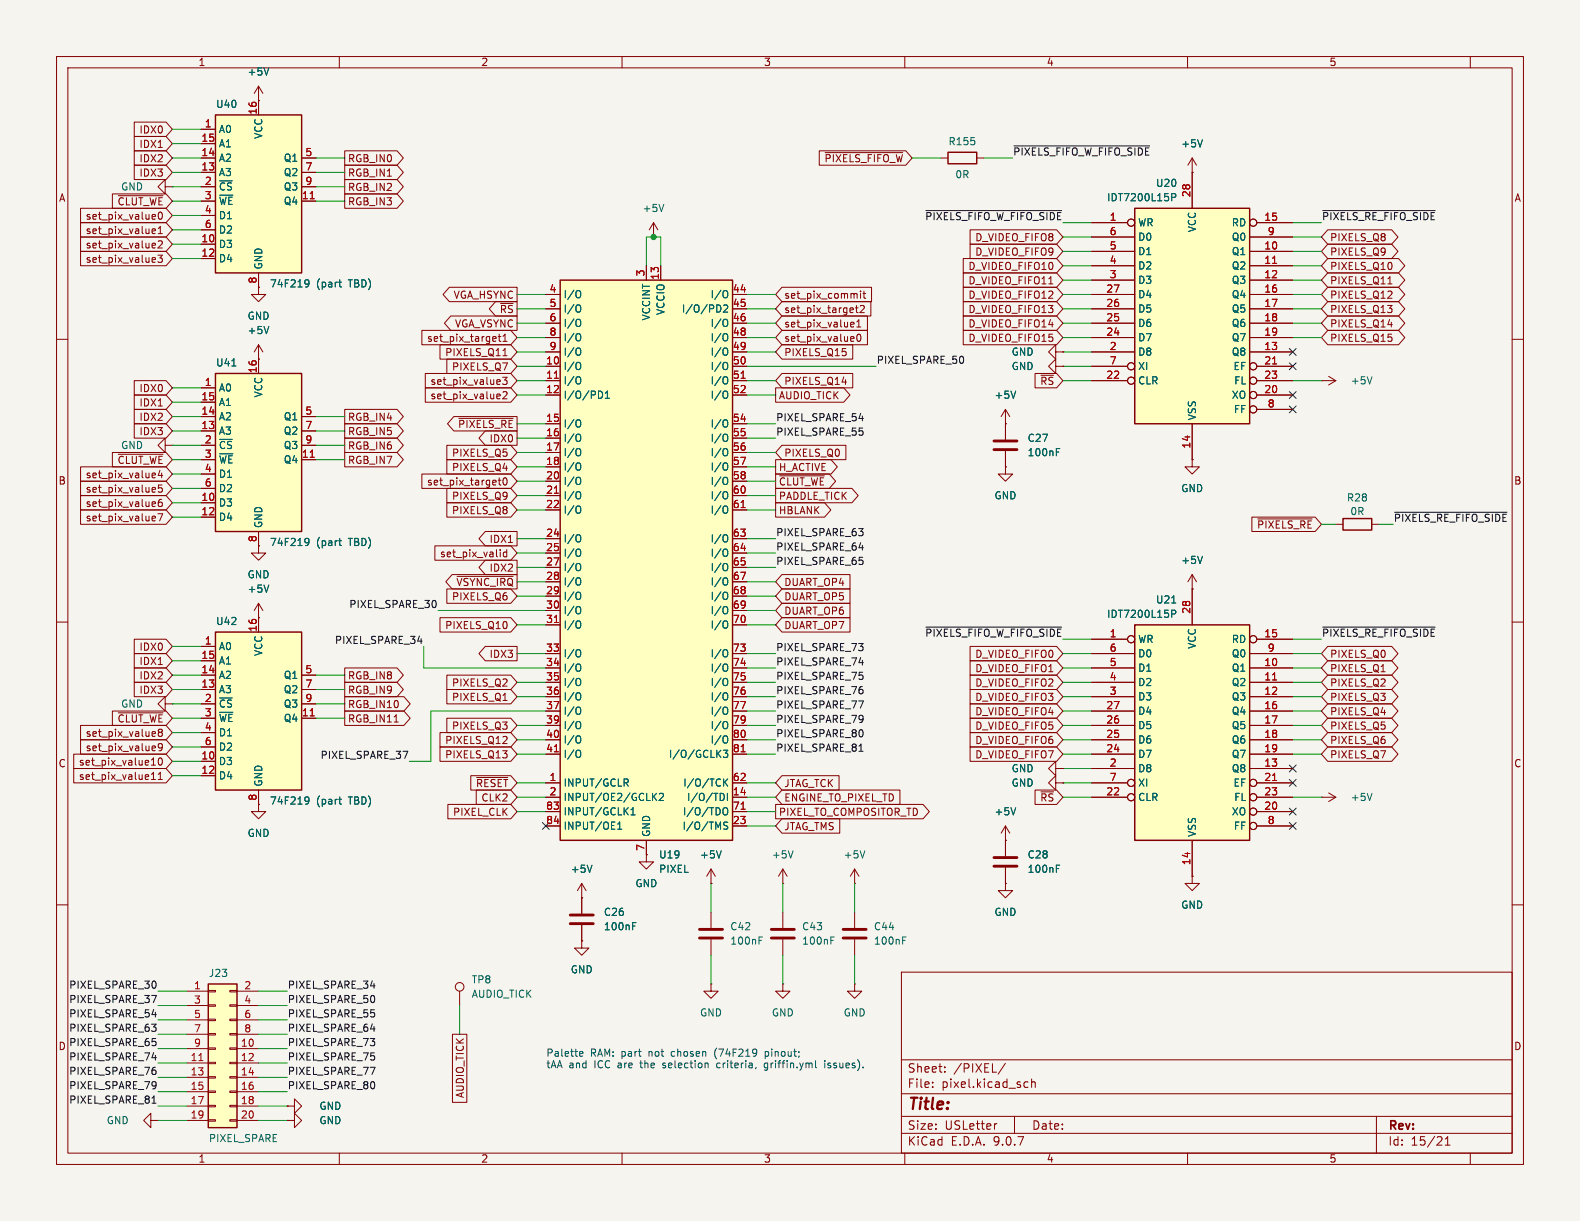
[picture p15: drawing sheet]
<svg xmlns="http://www.w3.org/2000/svg" width="279mm" height="216mm" viewBox="0 0 279 216" stroke-linecap="round" stroke-linejoin="round" font-family="sans-serif">
<defs><g id="words">
<text font-size="2.8" fill="#840000" x="160.4" y="196.8">Title:</text>
<g font-size="2.1" fill="#840000">
<text x="160.4" y="189.9">Sheet:</text>
<text x="168.6" y="189.9">/PIXEL/</text>
<text x="160.4" y="192.6">File:</text>
<text x="166.5" y="192.6">pixel.kicad_sch</text>
<text x="160.4" y="202.8">KiCad</text>
<text x="160.4" y="200">Size:</text>
<text x="167.1" y="200">USLetter</text>
<text x="168.1" y="202.8">E.D.A.</text>
<text x="175.7" y="202.8">9.0.7</text>
<text x="182.4" y="200">Date:</text>
<text x="245.4" y="200.2">Rev:</text>
<text x="245.4" y="202.8">Id:</text>
<text x="249.5" y="202.8">15/21</text>
</g>
<g font-size="1.8" fill="#840000">
<text x="35" y="11.9">1</text>
<text x="85" y="11.9">2</text>
<text x="135" y="11.9">3</text>
<text x="185" y="11.9">4</text>
<text x="235" y="11.9">5</text>
<text x="24.6" y="23.8">IDX0</text>
<text x="24.6" y="28.9">IDX2</text>
<text x="24.6" y="26.4">IDX1</text>
<text x="61.4" y="28.9">RGB_IN0</text>
<text x="145.7" y="28.9">~{PIXELS_FIFO_W}</text>
<text x="10.3" y="35.9">A</text>
<text x="24.6" y="31.4">IDX3</text>
<text x="61.4" y="34">RGB_IN2</text>
<text x="61.4" y="31.4">RGB_IN1</text>
<text x="267.7" y="35.9">A</text>
<text x="15.1" y="39.1">set_pix_value0</text>
<text x="15.1" y="41.6">set_pix_value1</text>
<text x="20.7" y="36.5">~{CLUT_WE}</text>
<text x="61.4" y="36.5">RGB_IN3</text>
<text x="15.1" y="44.1">set_pix_value2</text>
<text x="15.1" y="46.7">set_pix_value3</text>
<text x="171.1" y="47.9">D_VIDEO_FIFO10</text>
<text x="172.4" y="42.9">D_VIDEO_FIFO8</text>
<text x="172.4" y="45.4">D_VIDEO_FIFO9</text>
<text x="235.1" y="42.9">PIXELS_Q8</text>
<text x="235.1" y="45.4">PIXELS_Q9</text>
<text x="235.1" y="47.9">PIXELS_Q10</text>
<text x="80.1" y="53">VGA_HSYNC</text>
<text x="138.6" y="53">set_pix_commit</text>
<text x="171.1" y="50.5">D_VIDEO_FIFO11</text>
<text x="171.1" y="53">D_VIDEO_FIFO12</text>
<text x="235.1" y="53">PIXELS_Q12</text>
<text x="235.1" y="50.5">PIXELS_Q11</text>
<text x="80.4" y="58.1">VGA_VSYNC</text>
<text x="88.3" y="55.6">~{RS}</text>
<text x="138.6" y="55.6">set_pix_target2</text>
<text x="138.6" y="58.1">set_pix_value1</text>
<text x="171.1" y="58.1">D_VIDEO_FIFO14</text>
<text x="171.1" y="55.6">D_VIDEO_FIFO13</text>
<text x="235.1" y="55.6">PIXELS_Q13</text>
<text x="235.1" y="58.1">PIXELS_Q14</text>
<text x="75.4" y="60.6">set_pix_target1</text>
<text x="78.6" y="63.2">PIXELS_Q11</text>
<text x="79.8" y="65.7">PIXELS_Q7</text>
<text x="138.6" y="63.2">PIXELS_Q15</text>
<text x="138.6" y="60.6">set_pix_value0</text>
<text x="171.1" y="60.6">D_VIDEO_FIFO15</text>
<text x="235.1" y="60.6">PIXELS_Q15</text>
<text x="24.6" y="69.5">IDX0</text>
<text x="76" y="70.8">set_pix_value2</text>
<text x="76" y="68.3">set_pix_value3</text>
<text x="137.6" y="70.8">AUDIO_TICK</text>
<text x="138.6" y="68.3">PIXELS_Q14</text>
<text x="183.8" y="68.3">~{RS}</text>
<text x="24.6" y="72.1">IDX1</text>
<text x="24.6" y="74.6">IDX2</text>
<text x="24.6" y="77.2">IDX3</text>
<text x="61.4" y="74.6">RGB_IN4</text>
<text x="61.4" y="77.2">RGB_IN5</text>
<text x="80.9" y="75.9">~{PIXELS_RE}</text>
<text x="20.7" y="82.2">~{CLUT_WE}</text>
<text x="61.4" y="79.7">RGB_IN6</text>
<text x="61.4" y="82.2">RGB_IN7</text>
<text x="79.8" y="81">PIXELS_Q5</text>
<text x="79.8" y="83.5">PIXELS_Q4</text>
<text x="86.5" y="78.4">IDX0</text>
<text x="137.6" y="83.5">H_ACTIVE</text>
<text x="138.6" y="81">PIXELS_Q0</text>
<text x="10.3" y="85.9">B</text>
<text x="15.1" y="84.8">set_pix_value4</text>
<text x="15.1" y="89.9">set_pix_value6</text>
<text x="15.1" y="87.3">set_pix_value5</text>
<text x="75.4" y="86">set_pix_target0</text>
<text x="79.8" y="88.6">PIXELS_Q9</text>
<text x="137.6" y="86">~{CLUT_WE}</text>
<text x="137.6" y="88.6">PADDLE_TICK</text>
<text x="267.7" y="85.9">B</text>
<text x="15.1" y="92.4">set_pix_value7</text>
<text x="79.8" y="91.1">PIXELS_Q8</text>
<text x="137.6" y="91.1">HBLANK</text>
<text x="222.2" y="93.7">~{PIXELS_RE}</text>
<text x="77.7" y="98.7">set_pix_valid</text>
<text x="86.5" y="101.3">IDX2</text>
<text x="86.5" y="96.2">IDX1</text>
<text x="79.8" y="106.4">PIXELS_Q6</text>
<text x="80.6" y="103.8">~{VSYNC_IRQ}</text>
<text x="138.6" y="106.4">DUART_OP5</text>
<text x="138.6" y="103.8">DUART_OP4</text>
<text x="78.6" y="111.4">PIXELS_Q10</text>
<text x="138.6" y="108.9">DUART_OP6</text>
<text x="138.6" y="111.4">DUART_OP7</text>
<text x="24.6" y="117.8">IDX1</text>
<text x="24.6" y="115.3">IDX0</text>
<text x="86.5" y="116.5">IDX3</text>
<text x="172.4" y="116.5">D_VIDEO_FIFO0</text>
<text x="172.4" y="119.1">D_VIDEO_FIFO1</text>
<text x="235.1" y="116.5">PIXELS_Q0</text>
<text x="235.1" y="119.1">PIXELS_Q1</text>
<text x="24.6" y="122.9">IDX3</text>
<text x="24.6" y="120.3">IDX2</text>
<text x="61.4" y="125.4">RGB_IN10</text>
<text x="61.4" y="122.9">RGB_IN9</text>
<text x="61.4" y="120.3">RGB_IN8</text>
<text x="79.8" y="121.6">PIXELS_Q2</text>
<text x="79.8" y="124.1">PIXELS_Q1</text>
<text x="172.4" y="124.1">D_VIDEO_FIFO3</text>
<text x="172.4" y="121.6">D_VIDEO_FIFO2</text>
<text x="235.1" y="121.6">PIXELS_Q2</text>
<text x="235.1" y="124.1">PIXELS_Q3</text>
<text x="15.1" y="130.5">set_pix_value8</text>
<text x="20.7" y="128">~{CLUT_WE}</text>
<text x="61.4" y="128">RGB_IN11</text>
<text x="78.6" y="131.8">PIXELS_Q12</text>
<text x="79.8" y="129.2">PIXELS_Q3</text>
<text x="172.4" y="126.7">D_VIDEO_FIFO4</text>
<text x="172.4" y="129.2">D_VIDEO_FIFO5</text>
<text x="172.4" y="131.8">D_VIDEO_FIFO6</text>
<text x="235.1" y="126.7">PIXELS_Q4</text>
<text x="235.1" y="129.2">PIXELS_Q5</text>
<text x="235.1" y="131.8">PIXELS_Q6</text>
<text x="10.3" y="135.9">C</text>
<text x="13.9" y="135.6">set_pix_value10</text>
<text x="15.1" y="133">set_pix_value9</text>
<text x="78.6" y="134.3">PIXELS_Q13</text>
<text x="172.4" y="134.3">D_VIDEO_FIFO7</text>
<text x="235.1" y="134.3">PIXELS_Q7</text>
<text x="267.7" y="135.9">C</text>
<text x="13.9" y="138.1">set_pix_value11</text>
<text x="84.1" y="139.4">~{RESET}</text>
<text x="85" y="141.9">CLK2</text>
<text x="138.6" y="139.4">JTAG_TCK</text>
<text x="138.6" y="141.9">ENGINE_TO_PIXEL_TD</text>
<text x="183.8" y="141.9">~{RS}</text>
<text x="80" y="144.5">PIXEL_CLK</text>
<text x="137.6" y="144.5">PIXEL_TO_COMPOSITOR_TD</text>
<text x="138.6" y="147">JTAG_TMS</text>
<text x="10.3" y="185.9">D</text>
<text x="267.7" y="185.9">D</text>
<text x="82.2" y="194.3" transform="rotate(-90 82.2 194.3)">AUDIO_TICK</text>
<text x="35" y="205.8">1</text>
<text x="85" y="205.8">2</text>
<text x="135" y="205.8">3</text>
<text x="185" y="205.8">4</text>
<text x="235" y="205.8">5</text>
</g>
<g font-size="1.8" fill="#006464">
<text x="43.7" y="13.6">+5V</text>
<text x="38.1" y="19.3">U40</text>
<text x="38.6" y="23.7">A0</text>
<text x="38.6" y="26.3">A1</text>
<text x="38.6" y="28.8">A2</text>
<text x="46.6" y="24.7" transform="rotate(-90 46.6 24.7)">VCC</text>
<text x="50.1" y="28.8">Q1</text>
<text x="167.6" y="25.9">R155</text>
<text x="208.8" y="26.3">+5V</text>
<text x="21.3" y="33.9">GND</text>
<text x="38.6" y="31.3">A3</text>
<text x="38.6" y="33.9">~{CS}</text>
<text x="50.1" y="31.3">Q2</text>
<text x="50.1" y="33.9">Q3</text>
<text x="168.8" y="31.7">0R</text>
<text x="195.7" y="35.8">IDT7200L15P</text>
<text x="204.3" y="33.2">U20</text>
<text x="38.6" y="36.4">~{WE}</text>
<text x="38.6" y="39">D1</text>
<text x="38.6" y="41.5">D2</text>
<text x="50.1" y="36.4">Q4</text>
<text x="113.5" y="37.7">+5V</text>
<text x="201.2" y="40.2">WR</text>
<text x="211.7" y="41.2" transform="rotate(-90 211.7 41.2)">VCC</text>
<text x="217.7" y="40.2">RD</text>
<text x="38.6" y="44">D3</text>
<text x="38.6" y="46.6">D4</text>
<text x="46.6" y="47.8" transform="rotate(-90 46.6 47.8)">GND</text>
<text x="201.2" y="42.8">D0</text>
<text x="201.2" y="45.3">D1</text>
<text x="201.2" y="47.9">D2</text>
<text x="217.7" y="42.8">Q0</text>
<text x="217.7" y="45.3">Q1</text>
<text x="217.7" y="47.9">Q2</text>
<text x="47.6" y="51">74F219</text>
<text x="55.9" y="51">(part</text>
<text x="61.8" y="51">TBD)</text>
<text x="99.6" y="52.9">I/O</text>
<text x="125.6" y="52.9">I/O</text>
<text x="201.2" y="50.4">D3</text>
<text x="201.2" y="52.9">D4</text>
<text x="217.7" y="50.4">Q3</text>
<text x="217.7" y="52.9">Q4</text>
<text x="43.7" y="56.7">GND</text>
<text x="43.7" y="59.3">+5V</text>
<text x="99.6" y="55.5">I/O</text>
<text x="99.6" y="58">I/O</text>
<text x="115.2" y="56.8" transform="rotate(-90 115.2 56.8)">VCCINT</text>
<text x="117.7" y="55.8" transform="rotate(-90 117.7 55.8)">VCCIO</text>
<text x="120.5" y="55.5">I/O/PD2</text>
<text x="125.6" y="58">I/O</text>
<text x="201.2" y="55.5">D5</text>
<text x="201.2" y="58">D6</text>
<text x="217.7" y="55.5">Q5</text>
<text x="217.7" y="58">Q6</text>
<text x="38.1" y="65">U41</text>
<text x="99.6" y="60.6">I/O</text>
<text x="99.6" y="63.1">I/O</text>
<text x="99.6" y="65.6">I/O</text>
<text x="125.6" y="60.6">I/O</text>
<text x="125.6" y="63.1">I/O</text>
<text x="125.6" y="65.6">I/O</text>
<text x="178.8" y="65.6">GND</text>
<text x="178.8" y="63.1">GND</text>
<text x="201.2" y="60.6">D7</text>
<text x="201.2" y="63.1">D8</text>
<text x="201.2" y="65.6">XI</text>
<text x="217.7" y="60.6">Q7</text>
<text x="217.7" y="63.1">Q8</text>
<text x="218" y="65.6">EF</text>
<text x="38.6" y="69.4">A0</text>
<text x="38.6" y="72">A1</text>
<text x="46.6" y="70.4" transform="rotate(-90 46.6 70.4)">VCC</text>
<text x="99.6" y="68.2">I/O</text>
<text x="99.6" y="70.7">I/O/PD1</text>
<text x="125.6" y="68.2">I/O</text>
<text x="125.6" y="70.7">I/O</text>
<text x="175.8" y="70.7">+5V</text>
<text x="201.2" y="68.2">CLR</text>
<text x="217.7" y="70.7">XO</text>
<text x="218.2" y="68.2">FL</text>
<text x="238.8" y="68.2">+5V</text>
<text x="38.6" y="74.5">A2</text>
<text x="38.6" y="77.1">A3</text>
<text x="50.1" y="74.5">Q1</text>
<text x="50.1" y="77.1">Q2</text>
<text x="99.6" y="75.8">I/O</text>
<text x="125.6" y="75.8">I/O</text>
<text x="211.7" y="74.4" transform="rotate(-90 211.7 74.4)">VSS</text>
<text x="218.1" y="73.3">FF</text>
<text x="21.3" y="79.6">GND</text>
<text x="38.6" y="79.6">~{CS}</text>
<text x="38.6" y="82.1">~{WE}</text>
<text x="50.1" y="79.6">Q3</text>
<text x="50.1" y="82.1">Q4</text>
<text x="99.6" y="78.3">I/O</text>
<text x="99.6" y="80.9">I/O</text>
<text x="99.6" y="83.4">I/O</text>
<text x="125.6" y="78.3">I/O</text>
<text x="125.6" y="80.9">I/O</text>
<text x="125.6" y="83.4">I/O</text>
<text x="181.6" y="80.9">100nF</text>
<text x="181.6" y="78.3">C27</text>
<text x="38.6" y="84.7">D1</text>
<text x="38.6" y="87.2">D2</text>
<text x="38.6" y="89.8">D3</text>
<text x="99.6" y="86">I/O</text>
<text x="99.6" y="88.5">I/O</text>
<text x="125.6" y="86">I/O</text>
<text x="125.6" y="88.5">I/O</text>
<text x="175.8" y="88.5">GND</text>
<text x="208.8" y="87.2">GND</text>
<text x="238.1" y="88.9">R28</text>
<text x="38.6" y="92.3">D4</text>
<text x="46.6" y="93.5" transform="rotate(-90 46.6 93.5)">GND</text>
<text x="99.6" y="91">I/O</text>
<text x="125.6" y="91">I/O</text>
<text x="238.7" y="91.3">0R</text>
<text x="47.6" y="96.7">74F219</text>
<text x="55.9" y="96.7">(part</text>
<text x="61.8" y="96.7">TBD)</text>
<text x="99.6" y="96.1">I/O</text>
<text x="99.6" y="98.7">I/O</text>
<text x="99.6" y="101.2">I/O</text>
<text x="125.6" y="96.1">I/O</text>
<text x="125.6" y="98.7">I/O</text>
<text x="125.6" y="101.2">I/O</text>
<text x="208.8" y="99.9">+5V</text>
<text x="43.7" y="105">+5V</text>
<text x="43.7" y="102.5">GND</text>
<text x="99.6" y="103.7">I/O</text>
<text x="99.6" y="106.3">I/O</text>
<text x="125.6" y="103.7">I/O</text>
<text x="125.6" y="106.3">I/O</text>
<text x="204.3" y="106.9">U21</text>
<text x="38.1" y="110.7">U42</text>
<text x="99.6" y="108.8">I/O</text>
<text x="99.6" y="111.4">I/O</text>
<text x="125.6" y="108.8">I/O</text>
<text x="125.6" y="111.4">I/O</text>
<text x="195.7" y="109.4">IDT7200L15P</text>
<text x="201.2" y="113.9">WR</text>
<text x="217.7" y="113.9">RD</text>
<text x="38.6" y="115.2">A0</text>
<text x="38.6" y="117.7">A1</text>
<text x="46.6" y="116.1" transform="rotate(-90 46.6 116.1)">VCC</text>
<text x="99.6" y="116.4">I/O</text>
<text x="99.6" y="119">I/O</text>
<text x="125.6" y="116.4">I/O</text>
<text x="125.6" y="119">I/O</text>
<text x="201.2" y="116.4">D0</text>
<text x="201.2" y="119">D1</text>
<text x="211.7" y="114.8" transform="rotate(-90 211.7 114.8)">VCC</text>
<text x="217.7" y="116.4">Q0</text>
<text x="217.7" y="119">Q1</text>
<text x="21.3" y="125.3">GND</text>
<text x="38.6" y="120.2">A2</text>
<text x="38.6" y="122.8">A3</text>
<text x="38.6" y="125.3">~{CS}</text>
<text x="50.1" y="120.2">Q1</text>
<text x="50.1" y="122.8">Q2</text>
<text x="50.1" y="125.3">Q3</text>
<text x="99.6" y="121.5">I/O</text>
<text x="99.6" y="124.1">I/O</text>
<text x="125.6" y="121.5">I/O</text>
<text x="125.6" y="124.1">I/O</text>
<text x="201.2" y="121.5">D2</text>
<text x="201.2" y="124.1">D3</text>
<text x="217.7" y="121.5">Q2</text>
<text x="217.7" y="124.1">Q3</text>
<text x="38.6" y="127.9">~{WE}</text>
<text x="38.6" y="130.4">D1</text>
<text x="50.1" y="127.9">Q4</text>
<text x="99.6" y="126.6">I/O</text>
<text x="99.6" y="129.1">I/O</text>
<text x="99.6" y="131.7">I/O</text>
<text x="125.6" y="126.6">I/O</text>
<text x="125.6" y="129.1">I/O</text>
<text x="125.6" y="131.7">I/O</text>
<text x="201.2" y="126.6">D4</text>
<text x="201.2" y="129.1">D5</text>
<text x="201.2" y="131.7">D6</text>
<text x="217.7" y="126.6">Q4</text>
<text x="217.7" y="129.1">Q5</text>
<text x="217.7" y="131.7">Q6</text>
<text x="38.6" y="132.9">D2</text>
<text x="38.6" y="135.5">D3</text>
<text x="99.6" y="134.2">I/O</text>
<text x="118.2" y="134.2">I/O/GCLK3</text>
<text x="178.8" y="136.8">GND</text>
<text x="201.2" y="134.2">D7</text>
<text x="201.2" y="136.8">D8</text>
<text x="217.7" y="134.2">Q7</text>
<text x="217.7" y="136.8">Q8</text>
<text x="38.6" y="138">D4</text>
<text x="46.6" y="139.2" transform="rotate(-90 46.6 139.2)">GND</text>
<text x="47.6" y="142.5">74F219</text>
<text x="55.9" y="142.5">(part</text>
<text x="61.8" y="142.5">TBD)</text>
<text x="99.6" y="139.3">INPUT/GCLR</text>
<text x="99.6" y="141.8">INPUT/OE2/GCLK2</text>
<text x="120.7" y="139.3">I/O/TCK</text>
<text x="121.4" y="141.8">I/O/TDI</text>
<text x="178.8" y="139.3">GND</text>
<text x="201.2" y="139.3">XI</text>
<text x="201.2" y="141.8">CLR</text>
<text x="218" y="139.3">EF</text>
<text x="218.2" y="141.8">FL</text>
<text x="238.8" y="141.8">+5V</text>
<text x="43.7" y="148.2">GND</text>
<text x="99.6" y="144.4">INPUT/GCLK1</text>
<text x="99.6" y="146.9">INPUT/OE1</text>
<text x="115.2" y="148.1" transform="rotate(-90 115.2 148.1)">GND</text>
<text x="120.6" y="146.9">I/O/TMS</text>
<text x="120.7" y="144.4">I/O/TDO</text>
<text x="175.8" y="144.4">+5V</text>
<text x="211.7" y="148.1" transform="rotate(-90 211.7 148.1)">VSS</text>
<text x="217.7" y="144.4">XO</text>
<text x="218.1" y="146.9">FF</text>
<text x="100.8" y="154.5">+5V</text>
<text x="116.5" y="152">U19</text>
<text x="116.5" y="154.5">PIXEL</text>
<text x="123.7" y="152">+5V</text>
<text x="136.4" y="152">+5V</text>
<text x="149.1" y="152">+5V</text>
<text x="181.6" y="154.5">100nF</text>
<text x="181.6" y="152">C28</text>
<text x="112.3" y="157.1">GND</text>
<text x="208.8" y="160.9">GND</text>
<text x="106.7" y="164.7">100nF</text>
<text x="106.7" y="162.2">C26</text>
<text x="129" y="167.2">100nF</text>
<text x="129" y="164.7">C42</text>
<text x="141.7" y="167.2">100nF</text>
<text x="141.7" y="164.7">C43</text>
<text x="154.4" y="167.2">100nF</text>
<text x="154.4" y="164.7">C44</text>
<text x="175.8" y="162.2">GND</text>
<text x="36.8" y="172.9">J23</text>
<text x="100.8" y="172.3">GND</text>
<text x="83.3" y="174.1">TP8</text>
<text x="83.3" y="176.6">AUDIO_TICK</text>
<text x="123.7" y="179.9">GND</text>
<text x="136.4" y="179.9">GND</text>
<text x="149.1" y="179.9">GND</text>
<text x="56.4" y="196.4">GND</text>
<text x="18.8" y="199">GND</text>
<text x="36.8" y="202.2">PIXEL_SPARE</text>
<text x="56.4" y="199">GND</text>
</g>
<g font-size="1.8" fill="#a90000">
<text x="36.1" y="22.6">1</text>
<text x="45.5" y="20.4" transform="rotate(-90 45.5 20.4)">16</text>
<text x="35.5" y="25.1">15</text>
<text x="35.5" y="27.7">14</text>
<text x="53.9" y="27.7">5</text>
<text x="35.5" y="30.2">13</text>
<text x="36.1" y="32.8">2</text>
<text x="36.1" y="35.3">3</text>
<text x="53.3" y="35.3">11</text>
<text x="53.9" y="30.2">7</text>
<text x="53.9" y="32.8">9</text>
<text x="210.6" y="35" transform="rotate(-90 210.6 35)">28</text>
<text x="36.1" y="37.8">4</text>
<text x="36.1" y="40.4">6</text>
<text x="196.1" y="39.1">1</text>
<text x="196.1" y="41.7">6</text>
<text x="223.5" y="39.1">15</text>
<text x="224.1" y="41.7">9</text>
<text x="35.5" y="42.9">10</text>
<text x="35.5" y="45.5">12</text>
<text x="196.1" y="44.2">5</text>
<text x="196.1" y="46.7">4</text>
<text x="223.5" y="44.2">10</text>
<text x="223.5" y="46.7">11</text>
<text x="45.5" y="50.2" transform="rotate(-90 45.5 50.2)">8</text>
<text x="97.1" y="51.8">4</text>
<text x="114" y="49" transform="rotate(-90 114 49)">3</text>
<text x="116.6" y="49.6" transform="rotate(-90 116.6 49.6)">13</text>
<text x="129.5" y="51.8">44</text>
<text x="195.5" y="51.8">27</text>
<text x="196.1" y="49.3">3</text>
<text x="223.5" y="49.3">12</text>
<text x="223.5" y="51.8">16</text>
<text x="97.1" y="54.4">5</text>
<text x="97.1" y="56.9">6</text>
<text x="97.1" y="59.4">8</text>
<text x="129.5" y="54.4">45</text>
<text x="129.5" y="56.9">46</text>
<text x="129.5" y="59.4">48</text>
<text x="195.5" y="54.4">26</text>
<text x="195.5" y="56.9">25</text>
<text x="195.5" y="59.4">24</text>
<text x="223.5" y="54.4">17</text>
<text x="223.5" y="56.9">18</text>
<text x="223.5" y="59.4">19</text>
<text x="96.5" y="64.5">10</text>
<text x="97.1" y="62">9</text>
<text x="129.5" y="62">49</text>
<text x="129.5" y="64.5">50</text>
<text x="196.1" y="62">2</text>
<text x="196.1" y="64.5">7</text>
<text x="223.5" y="62">13</text>
<text x="223.5" y="64.5">21</text>
<text x="35.5" y="70.9">15</text>
<text x="36.1" y="68.3">1</text>
<text x="45.5" y="66.1" transform="rotate(-90 45.5 66.1)">16</text>
<text x="96.5" y="67.1">11</text>
<text x="96.5" y="69.6">12</text>
<text x="129.5" y="67.1">51</text>
<text x="129.5" y="69.6">52</text>
<text x="195.5" y="67.1">22</text>
<text x="223.5" y="67.1">23</text>
<text x="223.5" y="69.6">20</text>
<text x="35.5" y="73.4">14</text>
<text x="35.5" y="75.9">13</text>
<text x="53.9" y="73.4">5</text>
<text x="53.9" y="75.9">7</text>
<text x="96.5" y="74.7">15</text>
<text x="96.5" y="77.2">16</text>
<text x="129.5" y="74.7">54</text>
<text x="129.5" y="77.2">55</text>
<text x="224.1" y="72.1">8</text>
<text x="36.1" y="78.5">2</text>
<text x="36.1" y="81">3</text>
<text x="36.1" y="83.6">4</text>
<text x="53.3" y="81">11</text>
<text x="53.9" y="78.5">9</text>
<text x="96.5" y="79.8">17</text>
<text x="96.5" y="82.3">18</text>
<text x="129.5" y="79.8">56</text>
<text x="129.5" y="82.3">57</text>
<text x="210.6" y="79.4" transform="rotate(-90 210.6 79.4)">14</text>
<text x="35.5" y="88.6">10</text>
<text x="36.1" y="86.1">6</text>
<text x="96.5" y="84.8">20</text>
<text x="96.5" y="87.4">21</text>
<text x="96.5" y="89.9">22</text>
<text x="129.5" y="84.8">58</text>
<text x="129.5" y="87.4">60</text>
<text x="129.5" y="89.9">61</text>
<text x="35.5" y="91.2">12</text>
<text x="45.5" y="96" transform="rotate(-90 45.5 96)">8</text>
<text x="96.5" y="95">24</text>
<text x="129.5" y="95">63</text>
<text x="96.5" y="97.5">25</text>
<text x="96.5" y="100.1">27</text>
<text x="129.5" y="97.5">64</text>
<text x="129.5" y="100.1">65</text>
<text x="96.5" y="102.6">28</text>
<text x="96.5" y="105.2">29</text>
<text x="96.5" y="107.7">30</text>
<text x="129.5" y="102.6">67</text>
<text x="129.5" y="105.2">68</text>
<text x="129.5" y="107.7">69</text>
<text x="45.5" y="111.8" transform="rotate(-90 45.5 111.8)">16</text>
<text x="96.5" y="110.2">31</text>
<text x="129.5" y="110.2">70</text>
<text x="196.1" y="112.8">1</text>
<text x="210.6" y="108.6" transform="rotate(-90 210.6 108.6)">28</text>
<text x="223.5" y="112.8">15</text>
<text x="35.5" y="116.6">15</text>
<text x="35.5" y="119.1">14</text>
<text x="36.1" y="114">1</text>
<text x="53.9" y="119.1">5</text>
<text x="96.5" y="115.3">33</text>
<text x="96.5" y="117.9">34</text>
<text x="129.5" y="115.3">73</text>
<text x="129.5" y="117.9">74</text>
<text x="196.1" y="115.3">6</text>
<text x="196.1" y="117.9">5</text>
<text x="223.5" y="117.9">10</text>
<text x="224.1" y="115.3">9</text>
<text x="35.5" y="121.7">13</text>
<text x="36.1" y="124.2">2</text>
<text x="53.9" y="121.7">7</text>
<text x="53.9" y="124.2">9</text>
<text x="96.5" y="120.4">35</text>
<text x="96.5" y="122.9">36</text>
<text x="96.5" y="125.5">37</text>
<text x="129.5" y="120.4">75</text>
<text x="129.5" y="122.9">76</text>
<text x="129.5" y="125.5">77</text>
<text x="195.5" y="125.5">27</text>
<text x="196.1" y="120.4">4</text>
<text x="196.1" y="122.9">3</text>
<text x="223.5" y="120.4">11</text>
<text x="223.5" y="122.9">12</text>
<text x="223.5" y="125.5">16</text>
<text x="36.1" y="126.7">3</text>
<text x="36.1" y="129.3">4</text>
<text x="36.1" y="131.8">6</text>
<text x="53.3" y="126.7">11</text>
<text x="96.5" y="128">39</text>
<text x="96.5" y="130.6">40</text>
<text x="129.5" y="128">79</text>
<text x="129.5" y="130.6">80</text>
<text x="195.5" y="128">26</text>
<text x="195.5" y="130.6">25</text>
<text x="223.5" y="128">17</text>
<text x="223.5" y="130.6">18</text>
<text x="35.5" y="134.4">10</text>
<text x="35.5" y="136.9">12</text>
<text x="96.5" y="133.1">41</text>
<text x="129.5" y="133.1">81</text>
<text x="195.5" y="133.1">24</text>
<text x="196.1" y="135.6">2</text>
<text x="223.5" y="133.1">19</text>
<text x="223.5" y="135.6">13</text>
<text x="45.5" y="141.7" transform="rotate(-90 45.5 141.7)">8</text>
<text x="96.5" y="143.3">83</text>
<text x="97.1" y="138.2">1</text>
<text x="97.1" y="140.7">2</text>
<text x="129.5" y="138.2">62</text>
<text x="129.5" y="143.3">71</text>
<text x="129.5" y="140.7">14</text>
<text x="195.5" y="140.7">22</text>
<text x="196.1" y="138.2">7</text>
<text x="223.5" y="138.2">21</text>
<text x="223.5" y="140.7">23</text>
<text x="223.5" y="143.3">20</text>
<text x="96.5" y="145.8">84</text>
<text x="129.5" y="145.8">23</text>
<text x="224.1" y="145.8">8</text>
<text x="114" y="150.6" transform="rotate(-90 114 150.6)">7</text>
<text x="210.6" y="153.1" transform="rotate(-90 210.6 153.1)">14</text>
<text x="34.2" y="175">1</text>
<text x="34.2" y="177.5">3</text>
<text x="43.1" y="175">2</text>
<text x="43.1" y="177.5">4</text>
<text x="34.2" y="180.1">5</text>
<text x="34.2" y="182.6">7</text>
<text x="34.2" y="185.2">9</text>
<text x="42.5" y="185.2">10</text>
<text x="43.1" y="180.1">6</text>
<text x="43.1" y="182.6">8</text>
<text x="33.6" y="187.7">11</text>
<text x="33.6" y="190.2">13</text>
<text x="42.5" y="187.7">12</text>
<text x="42.5" y="190.2">14</text>
<text x="33.6" y="192.8">15</text>
<text x="33.6" y="195.3">17</text>
<text x="33.6" y="197.9">19</text>
<text x="42.5" y="192.8">16</text>
<text x="42.5" y="195.3">18</text>
<text x="42.5" y="197.9">20</text>
</g>
<g font-size="1.8" fill="#0f0f0f">
<text x="179.1" y="27.6">~{PIXELS_FIFO_W_FIFO_SIDE}</text>
<text x="163.5" y="39">~{PIXELS_FIFO_W_FIFO_SIDE}</text>
<text x="233.7" y="39">~{PIXELS_RE_FIFO_SIDE}</text>
<text x="154.9" y="64.4">PIXEL_SPARE_50</text>
<text x="137.2" y="77.1">PIXEL_SPARE_55</text>
<text x="137.2" y="74.6">PIXEL_SPARE_54</text>
<text x="137.2" y="94.9">PIXEL_SPARE_63</text>
<text x="246.4" y="92.4">~{PIXELS_RE_FIFO_SIDE}</text>
<text x="137.2" y="97.4">PIXEL_SPARE_64</text>
<text x="137.2" y="100">PIXEL_SPARE_65</text>
<text x="61.7" y="107.6">PIXEL_SPARE_30</text>
<text x="59.1" y="114">PIXEL_SPARE_34</text>
<text x="163.5" y="112.7">~{PIXELS_FIFO_W_FIFO_SIDE}</text>
<text x="233.7" y="112.7">~{PIXELS_RE_FIFO_SIDE}</text>
<text x="137.2" y="117.8">PIXEL_SPARE_74</text>
<text x="137.2" y="115.2">PIXEL_SPARE_73</text>
<text x="137.2" y="125.4">PIXEL_SPARE_77</text>
<text x="137.2" y="120.3">PIXEL_SPARE_75</text>
<text x="137.2" y="122.8">PIXEL_SPARE_76</text>
<text x="137.2" y="130.5">PIXEL_SPARE_80</text>
<text x="137.2" y="127.9">PIXEL_SPARE_79</text>
<text x="56.6" y="134.3">PIXEL_SPARE_37</text>
<text x="137.2" y="133">PIXEL_SPARE_81</text>
<text x="12.1" y="177.5">PIXEL_SPARE_37</text>
<text x="12.1" y="174.9">PIXEL_SPARE_30</text>
<text x="12.1" y="180">PIXEL_SPARE_54</text>
<text x="50.8" y="174.9">PIXEL_SPARE_34</text>
<text x="50.8" y="180">PIXEL_SPARE_55</text>
<text x="50.8" y="177.5">PIXEL_SPARE_50</text>
<text x="12.1" y="185.1">PIXEL_SPARE_65</text>
<text x="12.1" y="182.5">PIXEL_SPARE_63</text>
<text x="50.8" y="185.1">PIXEL_SPARE_73</text>
<text x="50.8" y="182.5">PIXEL_SPARE_64</text>
<text x="12.1" y="190.2">PIXEL_SPARE_76</text>
<text x="12.1" y="187.6">PIXEL_SPARE_74</text>
<text x="50.8" y="187.6">PIXEL_SPARE_75</text>
<text x="50.8" y="190.2">PIXEL_SPARE_77</text>
<text x="12.1" y="195.2">PIXEL_SPARE_81</text>
<text x="12.1" y="192.7">PIXEL_SPARE_79</text>
<text x="50.8" y="192.7">PIXEL_SPARE_80</text>
</g>
<g font-size="1.8" fill="#0000c2">
<text x="96.5" y="186.9">Palette</text>
<text x="96.5" y="189">tAA and</text>
<text x="104.4" y="186.9">RAM: part</text>
<text x="105.2" y="189">ICC</text>
<text x="109.5" y="189">are</text>
<text x="113.7" y="189">the</text>
<text x="115" y="186.9">not</text>
<text x="117.9" y="189">selection</text>
<text x="119.2" y="186.9">chosen</text>
<text x="127" y="186.9">(74F219</text>
<text x="127.6" y="189">criteria,</text>
<text x="136.1" y="186.9">pinout;</text>
<text x="136.2" y="189">griffin.yml</text>
<text x="147.1" y="189">issues).</text>
</g>
</g></defs>
<path d="M0 0h279.4v215.9h-279.4z" fill="#f5f4ef" stroke="#f5f4ef" stroke-width=".18"/>
<g fill="none" stroke="#840000" stroke-width=".18">
<path d="M10 10h259.4v195.9h-259.4zM12 12h255.4v191.9h-255.4zM60 10v2M110 10v2M160 10v2M210 10v2M260 10v2M10 60h2M267.4 60h2M10 110h2M267.4 110h2M10 160h2"/>
<path d="M159.4 171.9h108v32h-108zM267.4 160h2M159.4 197.4h108M159.4 193.4h108M159.4 187.4h108M164.9 192.1v.2M164.9 191.4v.1M167.1 189.4v.2M167.1 188.7v.1M176.3 198.7l-.3 .1M177.8 188l-1.3 1.9M179.4 197.4v3"/>
<path d="M181.2 192.2h.6M181.2 191.4h.6M182.4 191.4l.2-.1 .4 .1 .1 .9M182.4 190.8v1.5M243.4 197.4v6.5M60 203.9v2M110 203.9v2M159.4 200.4h108M160 203.9v2M210 203.9v2M255.6 202.5h.8M255.6 201.4l.4-.4v1.5"/>
<path d="M260 203.9v2"/>
</g>
<path d="M99.1 49.5h30.4v99.1h-30.4z" fill="#ffffc2"/>
<path d="M99.1 49.5h30.4v99.1h-30.4z" fill="none" stroke="#840000" stroke-width=".25"/>
<g fill="none" stroke="#840000" stroke-width=".18">
<path d="M29.2 33v-1.2l-1.3 1.2 1.3 1.3v-1.3h1.3M30.5 33h.1M45.7 50.8v1.3h1.3l-1.3 1.2-1.3-1.2h1.3M45.7 50.8h.1M96.5 54.6h2.6M96.5 57.2h2.6M96.5 59.7h2.6M96.5 52.1h2.6M114.3 47v2.5M116.8 47v2.5M129.5 54.6h2.6M129.5 57.2h2.6"/>
<path d="M129.5 59.7h2.6M129.5 52.1h2.6M45.7 63.5h.1M45.7 61l-.7 1.2M45.7 61l.8 1.2M45.7 61v2.5M96.5 62.2h2.6M96.5 64.8h2.6M96.5 67.3h2.6M96.5 69.9h2.6M96.5 74.9h2.6M96.5 77.5h2.6"/>
<path d="M129.5 62.2h2.6M129.5 64.8h2.6M129.5 67.3h2.6M129.5 69.9h2.6M129.5 74.9h2.6M129.5 77.5h2.6M96.5 80h2.6M96.5 82.6h2.6M96.5 85.1h2.6M96.5 87.6h2.6M96.5 90.2h2.6M96.5 95.3h2.6"/>
<path d="M96.5 97.8h2.6M129.5 80h2.6M129.5 82.6h2.6M129.5 85.1h2.6M129.5 87.6h2.6M129.5 90.2h2.6M129.5 95.3h2.6M129.5 97.8h2.6M96.5 100.3h2.6M96.5 102.9h2.6M96.5 105.4h2.6M96.5 108h2.6"/>
<path d="M96.5 110.5h2.6M96.5 115.6h2.6M96.5 118.1h2.6M129.5 100.3h2.6M129.5 102.9h2.6M129.5 105.4h2.6M129.5 108h2.6M129.5 110.5h2.6M129.5 115.6h2.6M129.5 118.1h2.6M96.5 120.7h2.6M96.5 123.2h2.6"/>
<path d="M96.5 125.7h2.6M96.5 128.3h2.6M96.5 130.8h2.6M96.5 133.4h2.6M96.5 138.4h2.6M129.5 120.7h2.6M129.5 123.2h2.6M129.5 125.7h2.6M129.5 128.3h2.6M129.5 130.8h2.6M129.5 133.4h2.6M129.5 138.4h2.6"/>
<path d="M96.5 143.5h2.6M96.5 146.1h2.6M96.5 141h2.6M114.3 148.6v2.5M129.5 143.5h2.6M129.5 146.1h2.6M129.5 141h2.6"/>
</g>
<g fill="none" stroke="#006464" stroke-width=".18">
<path d="M47.5 57.7l-.4 1.3M102.4 51.4h.1a.81 .81 0 0 1-.1 1.2M102.4 53.9l.1 .1a.81 .81 0 0 1-.1 1.2M102.4 56.5h.1a.81 .81 0 0 1-.1 1.2M102.4 59l.1 .1a.81 .81 0 0 1-.1 1.2M127.2 54l.3 .5-.3 .6M128 54l.4-.1 .3 .4-.8 .9h.8M128.4 51.4h.1a.81 .81 0 0 1-.1 1.2M128.4 56.5h.1a.81 .81 0 0 1-.1 1.2M128.4 59l.1 .1a.81 .81 0 0 1-.1 1.2M102.4 61.5l.1 .1a.81 .81 0 0 1-.1 1.2M102.4 64.1h.1a.81 .81 0 0 1-.1 1.2"/>
<path d="M102.4 66.6l.1 .1a.81 .81 0 0 1-.1 1.2M102.4 74.2l.1 .1a.81 .81 0 0 1-.1 1.2M102.4 76.8h.1a.81 .81 0 0 1-.1 1.2M102.4 79.3l.1 .1a.81 .81 0 0 1-.1 1.2M105.8 69.2a.64 .64 0 0 1 .8 .6 .64 .64 0 0 1-.8 .6M107 70.4h.8M107 69.5l.4-.3v1.2M128.4 61.5l.1 .1a.81 .81 0 0 1-.1 1.2M128.4 64.1h.1a.81 .81 0 0 1-.1 1.2M128.4 66.6l.1 .1a.81 .81 0 0 1-.1 1.2M128.4 69.2h.1a.81 .81 0 0 1-.1 1.2M128.4 74.2l.1 .1a.81 .81 0 0 1-.1 1.2"/>
<path d="M128.4 76.8h.1a.81 .81 0 0 1-.1 1.2M128.4 79.3l.1 .1a.81 .81 0 0 1-.1 1.2M102.4 81.9h.1a.81 .81 0 0 1-.1 1.2M102.4 84.4l.1 .1a.81 .81 0 0 1-.1 1.2M102.4 86.9l.1 .1a.81 .81 0 0 1-.1 1.2M102.4 89.5h.1a.81 .81 0 0 1-.1 1.2M102.4 94.6h.1a.81 .81 0 0 1-.1 1.2M102.4 97.1l.1 .1a.81 .81 0 0 1-.1 1.2M102.4 99.6l.1 .1a.81 .81 0 0 1-.1 1.2M128.4 81.9h.1a.81 .81 0 0 1-.1 1.2M128.4 84.4l.1 .1a.81 .81 0 0 1-.1 1.2M128.4 86.9l.1 .1a.81 .81 0 0 1-.1 1.2"/>
<path d="M128.4 89.5h.1a.81 .81 0 0 1-.1 1.2M128.4 94.6h.1a.81 .81 0 0 1-.1 1.2M128.4 97.1l.1 .1a.81 .81 0 0 1-.1 1.2M128.4 99.6l.1 .1a.81 .81 0 0 1-.1 1.2M102.4 102.2h.1a.81 .81 0 0 1-.1 1.2M102.4 104.7l.1 .1a.81 .81 0 0 1-.1 1.2M102.4 107.3h.1a.81 .81 0 0 1-.1 1.2M102.4 109.8l.1 .1a.81 .81 0 0 1-.1 1.2M102.4 114.9h.1a.81 .81 0 0 1-.1 1.2M102.4 117.4l.1 .1a.81 .81 0 0 1-.1 1.2M102.4 120h.1a.81 .81 0 0 1-.1 1.2M128.4 102.2h.1a.81 .81 0 0 1-.1 1.2"/>
<path d="M128.4 104.7l.1 .1a.81 .81 0 0 1-.1 1.2M128.4 107.3h.1a.81 .81 0 0 1-.1 1.2M128.4 109.8l.1 .1a.81 .81 0 0 1-.1 1.2M128.4 114.9h.1a.81 .81 0 0 1-.1 1.2M128.4 117.4l.1 .1a.81 .81 0 0 1-.1 1.2M128.4 120h.1a.81 .81 0 0 1-.1 1.2M102.4 122.5l.1 .1a.81 .81 0 0 1-.1 1.2M102.4 125l.1 .1a.81 .81 0 0 1-.1 1.2M102.4 127.6h.1a.81 .81 0 0 1-.1 1.2M102.4 130.1l.1 .1a.81 .81 0 0 1-.1 1.2M102.4 132.7h.1a.81 .81 0 0 1-.1 1.2M110.4 137.7h.5l.2 .3-.1 .3-.6 .1"/>
<path d="M110.7 138.4l.4 .6M126.9 133.2l.6 .7M127.5 132.7l-.7 .7M127.9 132.7h.8l-.4 .4 .3 .2v.5l-.2 .1-.5-.1M128 137.7v1.3M128.1 138.3l.6 .7M128.4 122.5l.1 .1a.81 .81 0 0 1-.1 1.2M128.4 125l.1 .1a.81 .81 0 0 1-.1 1.2M128.4 127.6h.1a.81 .81 0 0 1-.1 1.2M128.4 130.1l.1 .1a.81 .81 0 0 1-.1 1.2M128.7 137.7l-.7 .8M109.2 146.6h.7"/>
<path d="M109.2 145.7l.4-.3v1.2M111.6 144.1h.7M111.6 143.2l.3-.4v1.3M115.6 140.8l.5 .7M116.1 140.3l-.7 .7M116.6 140.4l.5-.1 .2 .3-.8 .9h.8M127.4 140.3a.64 .64 0 0 1 .7 .6 .64 .64 0 0 1-.7 .6M127.9 143l.2-.2a.43 .43 0 0 1 .6 .4v.5a.42 .42 0 0 1-.4 .4 .42 .42 0 0 1-.5-.4zM128.6 140.3v1.2M128.7 145.4h-.5l-.2 .1v.3l.6 .3 .1 .3-.3 .2h-.4"/>
</g>
<path d="M98 66.9h.8M131.1 66.9h.7M98 87.2h.8M131.1 89.8h.7M98 110.1h.8M98 132.9h.8M131.1 132.9h.7M131.1 143.1h.7" fill="none" stroke="#a90000" stroke-width=".18"/>
<path d="M38.1 66h15.2v28h-15.2z" fill="#ffffc2"/>
<path d="M38.1 66h15.2v28h-15.2z" fill="none" stroke="#840000" stroke-width=".25"/>
<g fill="none" stroke="#840000" stroke-width=".18">
<path d="M45.7 17.8h.1M45.7 15.2v2.6M45.7 15.2l-.7 1.3M45.7 15.2l.8 1.3M35.6 68.6h2.5M35.6 71.1h2.5M35.6 73.7h2.5M35.6 76.2h2.5M35.6 78.7h2.5M45.7 63.5v2.5M53.3 73.7h2.6M53.3 76.2h2.6"/>
<path d="M53.3 78.7h2.6M35.6 81.3h2.5M35.6 83.8h2.5M35.6 86.4h2.5M35.6 88.9h2.5M35.6 91.4h2.5M45.7 94v2.5M53.3 81.3h2.6"/>
</g>
<path d="M54.9 80.9h.7" fill="none" stroke="#a90000" stroke-width=".18"/>
<path d="M47.5 12l-.4 1.3M41 64.7h.7M54.1 95.2l.5 .1a.84 .84 0 0 1-.3 1.2h-.3M54.6 95.7l-.2 .3h-.3M59.9 95.6h.5M60.1 96.4l.3 .1" fill="none" stroke="#006464" stroke-width=".18"/>
<path d="M38.1 20.3h15.2v28h-15.2z" fill="#ffffc2"/>
<path d="M38.1 20.3h15.2v28h-15.2z" fill="none" stroke="#840000" stroke-width=".25"/>
<g fill="none" stroke="#840000" stroke-width=".18">
<path d="M45.7 17.8v2.5M35.6 22.9h2.5M35.6 25.4h2.5M35.6 27.9h2.5M35.6 30.5h2.5M35.6 33h2.5M35.6 35.6h2.5M35.6 38.1h2.5M53.3 27.9h2.6M53.3 30.5h2.6M53.3 33h2.6M53.3 35.6h2.6"/>
<path d="M35.6 40.6h2.5M35.6 43.2h2.5M35.6 45.7h2.5M45.7 48.3v2.5M29.2 124.5v-1.3l-1.3 1.3 1.3 1.2v-1.2h1.3M30.5 124.5h.1"/>
</g>
<path d="M54.9 35.1h.7" fill="none" stroke="#a90000" stroke-width=".18"/>
<path d="M54.1 49.5l.5 .1a.84 .84 0 0 1-.3 1.1h-.3M54.6 50l-.2 .3h-.3M59.9 49.9h.5M60.1 50.7h.3" fill="none" stroke="#006464" stroke-width=".18"/>
<path d="M38.1 111.8h15.2v27.9h-15.2z" fill="#ffffc2"/>
<path d="M38.1 111.8h15.2v27.9h-15.2z" fill="none" stroke="#840000" stroke-width=".25"/>
<g fill="none" stroke="#840000" stroke-width=".18">
<path d="M45.7 96.5v1.3h1.3l-1.3 1.3-1.3-1.3h1.3M45.7 96.5h.1M35.6 114.3h2.5M35.6 116.8h2.5M35.6 119.4h2.5M45.7 109.2h.1M45.7 106.7v5.1M45.7 106.7l-.7 1.3M45.7 106.7l.8 1.3M53.3 119.4h2.6M35.6 121.9h2.5M35.6 124.5h2.5"/>
<path d="M35.6 127h2.5M35.6 129.5h2.5M35.6 132.1h2.5M35.6 134.6h2.5M35.6 137.2h2.5M45.7 139.7v2.5M53.3 121.9h2.6M53.3 124.5h2.6M53.3 127h2.6M26.7 198.1v-1.2l-1.3 1.2 1.3 1.3v-1.3h1.2M27.9 198.1h.1M50.8 195.6h1.3v-1.3l1.2 1.3-1.2 1.3v-1.3"/>
<path d="M50.8 195.6h.1M50.8 198.1h1.3v-1.2l1.2 1.2-1.2 1.3v-1.3M50.8 198.1h.1"/>
</g>
<path d="M54.9 126.6h.7" fill="none" stroke="#a90000" stroke-width=".18"/>
<path d="M47.5 103.4l-.4 1.3M54.1 140.9l.5 .1a.84 .84 0 0 1-.3 1.2h-.3M54.6 141.5l-.2 .2h-.3M59.9 141.3h.5M60.1 142.1l.3 .1" fill="none" stroke="#006464" stroke-width=".18"/>
<path d="M36.8 174h5.1v25.4h-5.1z" fill="#ffffc2"/>
<path d="M36.8 174h5.1v25.4h-5.1z" fill="none" stroke="#840000" stroke-width=".25"/>
<g fill="none" stroke="#840000" stroke-width=".18">
<path d="M115.6 39.4l-.8 1.2M115.6 39.4l.7 1.2M115.6 39.4v2.5M210.8 30.5h.1M210.8 27.9l-.7 1.3M210.8 27.9l.8 1.3M210.8 27.9v2.6M115.6 41.9h.1M29.2 78.7v-1.2l-1.3 1.2 1.3 1.3v-1.3h1.3M30.5 78.7h.1M177.8 74.9h.1M177.8 72.4v5.3"/>
<path d="M177.8 79.8v2.8M177.8 72.4l-.8 1.3M177.8 72.4l.8 1.3M186.7 64.8v-1.3l-1.3 1.3 1.3 1.2v-1.2h1.3M188 64.8h.1M177.8 82.6v1.2h1.3l-1.3 1.3-1.3-1.3h1.3M177.8 82.6h.1M186.7 135.9v-1.3l-1.3 1.3 1.3 1.3v-1.3h1.3M186.7 138.4v-1.2l-1.3 1.2 1.3 1.3v-1.3h1.3M188 135.9h.1M188 138.4h.1M45.7 142.2v1.3h1.3l-1.3 1.3-1.3-1.3h1.3"/>
<path d="M45.7 142.2h.1M102.9 158.8h.1M102.9 156.2v5.3M102.9 156.2l-.8 1.3M102.9 156.2l.7 1.3M114.3 151.1v1.3h1.3l-1.3 1.3-1.3-1.3h1.3M114.3 151.1h.1M125.7 156.2h.1M125.7 153.7l-.7 1.2M125.7 153.7l.8 1.2M125.7 153.7v2.5M138.4 156.2h.1"/>
<path d="M138.4 153.7l-.7 1.2M138.4 153.7l.8 1.2M138.4 153.7v2.5M151.1 156.2h.1M151.1 153.7l-.7 1.2M151.1 153.7l.8 1.2M151.1 153.7v2.5M177.8 156.2v1.3h1.3l-1.3 1.3-1.3-1.3h1.3M177.8 156.2h.1M177.8 148.6h.1M177.8 146.1v5.3M177.8 153.4v2.8"/>
<path d="M177.8 146.1l-.8 1.2M177.8 146.1l.8 1.2M33 175.3h3.8M33 177.8h3.8M36.8 175.1h1.3v.3h-1.3zM36.8 177.7h1.3v.2h-1.3zM40.6 175.1h1.3v.3h-1.3zM40.6 177.7h1.3v.2h-1.3zM41.9 175.3h3.8M41.9 177.8h3.8M81.3 175.3v2.5M102.9 166.4v1.2h1.2l-1.2 1.3-1.3-1.3h1.3"/>
<path d="M102.9 166.4h.1M102.9 163.6v2.8M125.7 174v1.3h1.3l-1.3 1.2-1.2-1.2h1.2M125.7 174h.1M125.7 161.3v2.8M125.7 166.1v2.8M138.4 174v1.3h1.3l-1.3 1.2-1.2-1.2h1.2M138.4 174h.1M138.4 161.3v2.8M138.4 166.1v2.8M151.1 174v1.3h1.3l-1.3 1.2-1.2-1.2h1.2M151.1 174h.1"/>
<path d="M151.1 161.3v2.8M151.1 166.1v2.8M33 180.3h3.8M33 182.9h3.8M33 185.4h3.8M33 188h3.8M33 190.5h3.8M33 193h3.8M33 195.6h3.8M33 198.1h3.8M36.8 180.2h1.3v.3h-1.3zM36.8 182.8h1.3v.2h-1.3z"/>
<path d="M36.8 185.3h1.3v.2h-1.3zM36.8 187.8h1.3v.3h-1.3zM36.8 190.4h1.3v.2h-1.3zM36.8 192.9h1.3v.3h-1.3zM36.8 195.5h1.3v.2h-1.3zM36.8 198h1.3v.2h-1.3zM40.6 180.2h1.3v.3h-1.3zM40.6 182.8h1.3v.2h-1.3zM40.6 185.3h1.3v.2h-1.3zM40.6 187.8h1.3v.3h-1.3zM40.6 190.4h1.3v.2h-1.3zM40.6 192.9h1.3v.3h-1.3z"/>
<path d="M40.6 195.5h1.3v.2h-1.3zM40.6 198h1.3v.2h-1.3zM41.9 180.3h3.8M41.9 182.9h3.8M41.9 185.4h3.8M41.9 188h3.8M41.9 190.5h3.8M41.9 193h3.8M41.9 195.6h3.8M41.9 198.1h3.8"/>
<circle cx="81.3" cy="174.5" r=".76"/>
</g>
<path d="M35.2 187.5h.7" fill="none" stroke="#a90000" stroke-width=".18"/>
<g fill="none" stroke="#006464" stroke-width=".18">
<path d="M117.4 36.1l-.4 1.3M212.6 24.7l-.4 1.3M179.6 69.2l-.4 1.2M186.8 79.9h.4M186.8 79.3h.6M104.7 153l-.4 1.2M127.5 150.4l-.4 1.3M140.2 150.4l-.4 1.3M152.9 150.4l-.4 1.3M179.6 142.8l-.4 1.3M186.8 153.6h.4M186.8 153h.6"/>
<path d="M111.9 163.7h.4M111.9 163.1h.6M134.2 166.3h.4M134.2 165.7h.6M146.9 166.3h.4M146.9 165.7h.6M159.6 166.3h.4M159.6 165.7h.6"/>
</g>
<path d="M175.8 78h4M175.8 79.5h4M175.8 151.6h4M175.8 153.2h4M100.8 161.8h4.1M100.8 163.3h4.1M123.7 164.3h4.1M123.7 165.9h4.1M136.4 164.3h4.1M136.4 165.9h4.1M149.1 164.3h4.1M149.1 165.9h4.1" fill="none" stroke="#840000" stroke-width=".51"/>
<path d="M200.7 36.8h20.3v38.1h-20.3z" fill="#ffffc2"/>
<path d="M167.6 26.9h5.1v2.1h-5.1zM200.7 36.8h20.3v38.1h-20.3zM237.5 91.7h5.1v2h-5.1z" fill="none" stroke="#840000" stroke-width=".25"/>
<g fill="none" stroke="#840000" stroke-width=".18">
<path d="M166.4 27.9h1.2M172.7 27.9h1.3M193 39.4h6.4M210.8 30.5v6.3M222.2 39.4h6.4M193 41.9h7.7M193 44.5h7.7M193 47h7.7M193 49.5h7.7M193 52.1h7.7M193 54.6h7.7M193 57.2h7.7"/>
<path d="M193 59.7h7.7M221 41.9h7.6M221 44.5h7.6M221 47h7.6M221 49.5h7.6M221 52.1h7.6M221 54.6h7.6M221 57.2h7.6M221 59.7h7.6M186.7 62.2v-1.2l-1.3 1.2 1.3 1.3v-1.3h1.3M188 62.2h.1M193 62.2h7.7"/>
<path d="M193 64.8h6.4M193 67.3h6.4M210.8 74.9v6.4M221 62.2h7.6M222.2 64.8h6.4M222.2 67.3h6.4M222.2 69.9h6.4M222.2 72.4h6.4M233.7 67.3h.1M233.7 67.3h2.5M234.9 66.5l1.3 .8M236.2 67.3l-1.3 .8"/>
<path d="M210.8 81.3v1.3h1.3l-1.3 1.2-1.3-1.2h1.3M210.8 81.3h.1M236.2 92.7h1.3M242.6 92.7h1.2M210.8 104.1h.1M210.8 101.6v2.5M210.8 101.6l-.7 1.3M210.8 101.6l.8 1.3M210.8 154.9v1.3h1.3l-1.3 1.3-1.3-1.3h1.3M210.8 154.9h.1M233.7 141h.1M233.7 141h2.5"/>
<path d="M234.9 140.2l1.3 .8M236.2 141l-1.3 .7"/>
<circle cx="200" cy="39.4" r=".63"/>
<circle cx="221.6" cy="39.4" r=".63"/>
<circle cx="200" cy="64.8" r=".63"/>
<circle cx="200" cy="67.3" r=".63"/>
<circle cx="221.6" cy="69.8" r=".63"/>
<circle cx="221.6" cy="72.4" r=".63"/>
<circle cx="221.6" cy="64.8" r=".63"/>
<circle cx="221.6" cy="67.3" r=".63"/>
</g>
<path d="M225 46.6h.8M225 64.4h.8" fill="none" stroke="#a90000" stroke-width=".18"/>
<path d="M207.2 34.9l.6-.1 .1-.1v-.3l-.7-.2v1.3M242.6 66.6l-.4 1.3M212.6 98.4l-.4 1.2M242.6 140.3l-.4 1.2" fill="none" stroke="#006464" stroke-width=".18"/>
<path d="M200.7 110.5h20.3v38.1h-20.3z" fill="#ffffc2"/>
<path d="M200.7 110.5h20.3v38.1h-20.3z" fill="none" stroke="#840000" stroke-width=".25"/>
<g fill="none" stroke="#840000" stroke-width=".18">
<path d="M45.7 17.8h.1M45.7 17.8v2.5M14.2 36.8h15.2l1.1 1.3-1.1 1.3h-15.2zM14.2 39.4h15.2l1.1 1.2-1.1 1.3h-15.2zM19.9 34.3h9.5l1.1 1.3-1.1 1.2h-9.5zM20.9 34.6h7.9M23.7 29.2h5.7l1.1 1.3-1.1 1.3h-5.7zM23.7 26.7h5.7l1.1 1.2-1.1 1.3h-5.7zM23.7 21.6h5.7l1.1 1.3-1.1 1.2h-5.7zM23.7 24.1h5.7l1.1 1.3-1.1 1.3h-5.7zM27.3 37.9l.2 .3-.6 .1M27.4 38.7l-.1 .1"/>
<path d="M28.2 37.6l.1-.1a.68 .68 0 0 1 .4 .6 .68 .68 0 0 1-.4 .7 .84 .84 0 0 1-.1-1.2zM35.6 22.9h2.5M35.6 25.4h2.5M35.6 27.9h2.5M35.6 30.5h2.5M35.6 33h2.5M35.6 35.6h2.5M35.6 38.1h2.5M53.3 27.9h2.6M53.3 30.5h2.6M53.3 33h2.6M53.3 35.6h2.6"/>
<path d="M61 34.3h9.2l1.1 1.3-1.1 1.2h-9.2zM61 31.7h9.2l1.1 1.3-1.1 1.3h-9.2zM61 29.2h9.2l1.1 1.3-1.1 1.3h-9.2zM61 26.7h9.2l1.1 1.2-1.1 1.3h-9.2zM144.9 26.7h15.3l1.1 1.2-1.1 1.3h-15.3zM145.9 27h13.7M193 39.4h6.4M210.8 30.5h.1M210.8 30.5v6.3M222.2 39.4h6.4M14.2 41.9h15.2l1.1 1.3-1.1 1.3h-15.2zM14.2 44.4h15.2l1.1 1.3-1.1 1.3h-15.2z"/>
<path d="M27.1 40.5h.3l.1 .3-.6 .1M27.3 43l.2 .3-.6 .1M27.3 45.5l.2 .3-.6 .2M27.4 43.8l-.1 .1M27.4 46.3l-.1 .1M27.4 41.2l-.3 .1M27.9 45.1h.8l-.4 .5 .3 .1v.6l-.1 .1-.6-.1M28 42.7l.5-.1 .2 .3-.8 1h.8M28 41.3h.7M28 40.4l.3-.4v1.3M35.6 40.6h2.5M35.6 43.2h2.5"/>
<path d="M35.6 45.7h2.5M45.7 50.8h.1M45.7 48.3v2.5M74.6 58.4h15.7l1.1 1.3-1.1 1.3h-15.7zM79.5 50.8h11.9v2.5h-11.9l-1.1-1.2zM79.7 55.9h11.7v2.5h-11.7l-1.1-1.2zM87.6 53.3h3.8v2.6h-3.8l-1.1-1.3zM88.1 59.5h.5M88.3 59.1v1.1l.3 .2M88.9 59.5l.4-.4v1.3M96.5 54.6h2.6M96.5 57.2h2.6"/>
<path d="M96.5 59.7h2.6M96.5 52.1h2.6M114.3 47v2.5M116.8 47v2.5M129.5 54.6h2.6M129.5 57.2h2.6M129.5 59.7h2.6M129.5 52.1h2.6M138.3 53.3h15.7v2.6h-15.7l-1.1-1.3zM138.3 55.9h15.1v2.5h-15.1l-1.1-1.2zM138.3 58.4h15.1v2.6h-15.1l-1.1-1.3zM138.3 50.8h15.8v2.5h-15.8l-1.1-1.2z"/>
<path d="M150.6 57h.4v.3l-.6 .1M150.8 59.5l.2 .3-.6 .1M151 57.8h-.4M151.3 54.4h.5M151.4 51.9l.2 .2v.6M151.4 54v1.1l.4 .2M151.5 57.8h.7M151.5 56.9l.4-.3v1.2M151.6 59.2l.2-.1a.68 .68 0 0 1 .5 .6 .68 .68 0 0 1-.5 .7l-.2-.2-.1-.3zM152.1 54.1l.5-.1 .2 .4-.7 .9h.7M152.2 51.5v.1M152.2 51.9v.8"/>
<path d="M152.6 51.9h.5M152.8 51.5v1.1l.3 .1M170.3 55.9h16.5l1.2 1.3-1.2 1.2h-16.5zM170.3 48.3h16.5l1.2 1.2-1.2 1.3h-16.5zM170.3 50.8h16.5l1.2 1.3-1.2 1.2h-16.5zM170.3 53.3h16.5l1.2 1.3-1.2 1.3h-16.5zM170.3 45.7h16.5l1.2 1.3-1.2 1.3h-16.5zM170.3 58.4h16.5l1.2 1.3-1.2 1.3h-16.5zM171.5 40.6h15.3l1.2 1.3-1.2 1.3h-15.3zM171.5 43.2h15.3l1.2 1.3-1.2 1.2h-15.3zM185.5 50.2h.7M193 54.6h7.7"/>
<path d="M193 57.2h7.7M193 59.7h7.7M193 52.1h7.7M193 41.9h7.7M193 44.5h7.7M193 47h7.7M193 49.5h7.7M221 54.6h7.6M221 57.2h7.6M221 59.7h7.6M221 52.1h7.6M221 41.9h7.6"/>
<path d="M221 44.5h7.6M221 47h7.6M221 49.5h7.6M234.8 40.6h11.3l1.1 1.3-1.1 1.3h-11.3l-1.1-1.3zM234.8 43.2h11.3l1.1 1.3-1.1 1.2h-11.3l-1.1-1.2zM234.8 45.7h12.5l1.1 1.3-1.1 1.3h-12.5l-1.1-1.3zM234.8 58.4h12.5l1.1 1.3-1.1 1.3h-12.5l-1.1-1.3zM234.8 50.8h12.5l1.1 1.3-1.1 1.2h-12.5l-1.1-1.2zM234.8 53.3h12.5l1.1 1.3-1.1 1.3h-12.5l-1.1-1.3zM234.8 48.3h12.5l1.1 1.2-1.1 1.3h-12.5l-1.1-1.3zM234.8 55.9h12.5l1.1 1.3-1.1 1.2h-12.5l-1.1-1.2zM245.4 50.2h.8"/>
<path d="M245.4 57.4h.8M23.7 67.3h5.7l1.1 1.3-1.1 1.3h-5.7zM23.7 69.8h5.7l1.1 1.3-1.1 1.3h-5.7zM23.7 72.4h5.7l1.1 1.3-1.1 1.2h-5.7zM23.7 74.9h5.7l1.1 1.3-1.1 1.3h-5.7zM35.6 68.6h2.5M35.6 71.1h2.5M35.6 73.7h2.5M35.6 76.2h2.5M35.6 78.7h2.5M45.7 63.5h.1M45.7 63.5v2.5"/>
<path d="M53.3 73.7h2.6M53.3 76.2h2.6M53.3 78.7h2.6M61 72.4h9.2l1.1 1.3-1.1 1.2h-9.2zM61 77.5h9.2l1.1 1.2-1.1 1.3h-9.2zM61 74.9h9.2l1.1 1.3-1.1 1.3h-9.2zM75.2 68.6h15.1l1.1 1.3-1.1 1.2h-15.1zM75.2 66h15.1l1.1 1.3-1.1 1.3h-15.1zM77.8 61h12.5l1.1 1.2-1.1 1.3h-12.5zM79 63.5h11.3l1.1 1.3-1.1 1.2h-11.3zM79 78.7h11.3l1.1 1.3-1.1 1.3h-11.3zM80.2 73.7h11.2v2.5h-11.2l-1.1-1.3z"/>
<path d="M81.1 74h9.6M85.8 76.2h5.6v2.5h-5.6l-1.1-1.2zM88.3 67.1l.2 .3-.6 .2M88.3 69.7l.2 .3-.6 .1M88.4 70.5h-.1M88.4 67.9l-.1 .1M88.9 66.7h.8l-.5 .5 .4 .1v.6l-.2 .1-.5-.1M88.9 60.4h.8M88.9 69.4l.5-.1 .3 .3-.8 .9h.8M88.9 62.9h.8M96.5 62.2h2.6M96.5 64.8h2.6"/>
<path d="M96.5 67.3h2.6M96.5 69.9h2.6M96.5 74.9h2.6M96.5 77.5h2.6M129.5 62.2h2.6M129.5 64.8h2.6M129.5 67.3h2.6M129.5 69.9h2.6M129.5 74.9h2.6M129.5 77.5h2.6M137.2 68.6h12l1.1 1.3-1.1 1.2h-12zM138.3 66h12.5v2.6h-12.5l-1.1-1.3z"/>
<path d="M138.3 61h12.5v2.5h-12.5l-1.1-1.3zM138.3 78.7h11.3v2.6h-11.3l-1.1-1.3zM148.9 67.6h.8M151 60.3l-.2 .1M177.8 74.9h.1M177.8 74.9v2.8M177.8 79.8v2.8M183 66h3.8l1.2 1.3-1.2 1.3h-3.8zM188 62.2h.1M188 64.8h.1M193 62.2h7.7M193 64.8h6.4"/>
<path d="M193 67.3h6.4M210.8 74.9v6.4M221 62.2h7.6M222.2 64.8h6.4M222.2 67.3h6.4M222.2 69.9h6.4M222.2 72.4h6.4M14.2 82.5h15.2l1.1 1.3-1.1 1.3h-15.2zM14.2 87.6h15.2l1.1 1.3-1.1 1.3h-15.2zM14.2 85.1h15.2l1.1 1.3-1.1 1.2h-15.2zM14.2 90.2h15.2l1.1 1.2-1.1 1.3h-15.2zM19.9 80h9.5l1.1 1.3-1.1 1.3h-9.5z"/>
<path d="M20.9 80.3h7.9M27.3 83.6l.2 .3-.6 .2M27.3 86.2l.2 .3-.6 .1M27.3 88.7l.2 .3-.6 .1M27.3 91.3l.2 .3-.6 .1M27.4 84.4l-.1 .1M27.4 89.5l-.1 .1M27.4 87h-.1M27.4 92l-.1 .1M27.9 90.8h.9l-.6 1.3M28.3 83.2l-.3 .9h.8M28.6 83.6v.9"/>
<path d="M28.6 88.3l-.4 .1a.86 .86 0 0 0 0 1.2l.4-.2 .1-.4-.2-.2h-.4l-.1 .2M28.6 85.8h-.6v.6l.2-.2 .4 .1 .1 .2-.1 .4-.1 .1-.5-.1M35.6 81.3h2.5M35.6 83.8h2.5M35.6 86.4h2.5M35.6 88.9h2.5M35.6 91.4h2.5M45.7 96.5h.1M45.7 94v2.5M53.3 81.3h2.6M61 80h9.2l1.1 1.3-1.1 1.3h-9.2zM74.6 83.8h15.7l1.1 1.3-1.1 1.3h-15.7z"/>
<path d="M76.9 96.5h13.4l1.1 1.3-1.1 1.3h-13.4zM79 86.4h11.3l1.1 1.2-1.1 1.3h-11.3zM79 88.9h11.3l1.1 1.3-1.1 1.2h-11.3zM79 81.3h11.3l1.1 1.3-1.1 1.2h-11.3zM85.8 99.1h5.6v2.5h-5.6l-1.1-1.3zM85.8 94h5.6v2.5h-5.6l-1.1-1.2zM88.1 84.9h.5M88.3 84.5v1.1l.3 .2M88.5 97.2v.1M88.5 97.6v.9M89.1 84.6l.1-.1a.68 .68 0 0 1 .5 .6 .68 .68 0 0 1-.5 .7l-.1-.2-.2-.3zM89.6 97.2v1.3"/>
<path d="M89.6 97.7l-.4-.1-.2 .3 .1 .5h.5M96.5 80h2.6M96.5 82.6h2.6M96.5 85.1h2.6M96.5 87.6h2.6M96.5 90.2h2.6M96.5 95.3h2.6M96.5 97.8h2.6M129.5 80h2.6M129.5 82.6h2.6M129.5 85.1h2.6M129.5 87.6h2.6"/>
<path d="M129.5 90.2h2.6M129.5 95.3h2.6M129.5 97.8h2.6M137.2 81.3h9.8l1.1 1.3-1.1 1.2h-9.8zM137.2 88.9h8.6l1.1 1.3-1.1 1.2h-8.6zM137.2 83.8h9.5l1.1 1.3-1.1 1.3h-9.5zM137.2 86.4h13.4l1.2 1.2-1.2 1.3h-13.4zM137.9 84.1h7.9M177.8 82.6h.1M210.8 81.3h.1M221.4 91.4h11.2l1.1 1.3-1.1 1.3h-11.2zM222.4 91.8h9.6"/>
<path d="M23.7 115.6h5.7l1.1 1.2-1.1 1.3h-5.7zM23.7 118.1h5.7l1.1 1.3-1.1 1.3h-5.7zM23.7 113h5.7l1.1 1.3-1.1 1.3h-5.7zM35.6 114.3h2.5M35.6 116.8h2.5M35.6 119.4h2.5M45.7 109.2h.1M45.7 109.2v2.6M53.3 119.4h2.6M61 118.1h9.2l1.1 1.3-1.1 1.3h-9.2zM77.8 109.2h12.5l1.1 1.3-1.1 1.3h-12.5zM79 119.4h11.3l1.1 1.3-1.1 1.2h-11.3z"/>
<path d="M79 104.1h11.3l1.1 1.3-1.1 1.3h-11.3zM79.9 101.6h11.5v2.5h-11.5l-1.1-1.2zM80.8 101.9h9.9M85.8 114.3h5.6v2.5h-5.6l-1.1-1.2zM96.5 115.6h2.6M96.5 118.1h2.6M96.5 100.3h2.6M96.5 102.9h2.6M96.5 105.4h2.6M96.5 108h2.6M96.5 110.5h2.6M129.5 115.6h2.6"/>
<path d="M129.5 118.1h2.6M129.5 100.3h2.6M129.5 102.9h2.6M129.5 105.4h2.6M129.5 108h2.6M129.5 110.5h2.6M138.3 106.7h12v2.5h-12l-1.1-1.2zM138.3 104.1h12v2.6h-12l-1.1-1.3zM138.3 109.2h12v2.6h-12l-1.1-1.3zM138.3 101.6h12v2.5h-12l-1.1-1.2zM171.5 119.4h15.3l1.2 1.3-1.2 1.2h-15.3zM171.5 114.3h15.3l1.2 1.3-1.2 1.2h-15.3z"/>
<path d="M171.5 116.8h15.3l1.2 1.3-1.2 1.3h-15.3zM193 113h6.4M193 115.6h7.7M193 118.1h7.7M210.8 104.1h.1M210.8 104.1v6.4M221 115.6h7.6M221 118.1h7.6M222.2 113h6.4M234.8 114.3h11.3l1.1 1.3-1.1 1.2h-11.3l-1.1-1.2zM234.8 119.4h11.3l1.1 1.3-1.1 1.2h-11.3l-1.1-1.2zM234.8 116.8h11.3l1.1 1.3-1.1 1.3h-11.3l-1.1-1.3z"/>
<path d="M244.2 118.8h.7M13 133.3h16.4l1.1 1.3-1.1 1.3h-16.4zM13 135.9h16.4l1.1 1.3-1.1 1.2h-16.4zM14.2 128.3h15.2l1.1 1.2-1.1 1.3h-15.2zM14.2 130.8h15.2l1.1 1.3-1.1 1.3h-15.2zM19.9 125.7h9.5l1.1 1.3-1.1 1.3h-9.5zM20.9 126h7.9M23.7 120.6h5.7l1.1 1.3-1.1 1.3h-5.7zM26.8 135.3h.7M26.8 137.8h.7M26.9 136.9l.2-.3v1.2M27.3 129.4l.2 .3-.6 .1"/>
<path d="M27.3 131.9l.2 .3-.6 .1M27.4 130.1l-.1 .1M27.4 132.7l-.1 .1M28 136.9l.3-.3v1.2M28 137.8h.7M28.1 134.1l.2-.1a.68 .68 0 0 1 .4 .7 .68 .68 0 0 1-.4 .6l-.2-.1-.1-.4zM28.2 129.5l-.2-.3 .2-.3h.3l.2 .3-.2 .3M28.2 129.5l-.2 .2v.4l.2 .1 .4-.1 .1-.1v-.3l-.2-.2M28.2 129.5h.3M28.7 132l-.2 .3h-.3l-.2-.3 .1-.5h.4l.1 .1a.84 .84 0 0 1-.3 1.2h-.2M35.6 121.9h2.5M35.6 124.5h2.5"/>
<path d="M35.6 127h2.5M35.6 129.5h2.5M35.6 132.1h2.5M35.6 134.6h2.5M35.6 137.2h2.5M45.7 139.7v2.5M53.3 121.9h2.6M53.3 124.5h2.6M53.3 127h2.6M61 123.2h10.4l1.1 1.3-1.1 1.2h-10.4zM61 120.6h9.2l1.1 1.3-1.1 1.3h-9.2zM61 125.7h10.4l1.1 1.3-1.1 1.3h-10.4z"/>
<path d="M69.7 127.7h.7M77.8 132.1h12.5l1.1 1.3-1.1 1.2h-12.5zM77.8 129.5h12.5l1.1 1.3-1.1 1.3h-12.5zM79 127h11.3l1.1 1.3-1.1 1.2h-11.3zM79 121.9h11.3l1.1 1.3-1.1 1.3h-11.3zM83.2 137.2h7.1l1.1 1.2-1.1 1.3h-7.1zM84.2 139.7h6.1l1.1 1.3-1.1 1.2h-6.1zM84.3 137.5h5.5M88.9 123.9h.8M96.5 120.7h2.6M96.5 123.2h2.6M96.5 125.7h2.6"/>
<path d="M96.5 128.3h2.6M96.5 130.8h2.6M96.5 133.4h2.6M96.5 138.4h2.6M129.5 120.7h2.6M129.5 123.2h2.6M129.5 125.7h2.6M129.5 128.3h2.6M129.5 130.8h2.6M129.5 133.4h2.6M129.5 138.4h2.6M138.3 137.2h10.1v2.5h-10.1l-1.1-1.3z"/>
<path d="M138.3 139.7h20.8v2.5h-20.8l-1.1-1.2zM171.5 124.5h15.3l1.2 1.2-1.2 1.3h-15.3zM171.5 121.9h15.3l1.2 1.3-1.2 1.3h-15.3zM171.5 127h15.3l1.2 1.3-1.2 1.2h-15.3zM171.5 132.1h15.3l1.2 1.3-1.2 1.2h-15.3zM171.5 129.5h15.3l1.2 1.3-1.2 1.3h-15.3zM183 139.7h3.8l1.2 1.3-1.2 1.2h-3.8zM188 138.4h.1M188 135.9h.1M193 120.7h7.7M193 123.2h7.7M193 125.7h7.7"/>
<path d="M193 128.3h7.7M193 130.8h7.7M193 133.4h7.7M193 135.9h7.7M193 138.4h6.4M221 120.7h7.6M221 123.2h7.6M221 125.7h7.6M221 128.3h7.6M221 130.8h7.6M221 133.4h7.6M221 135.9h7.6"/>
<path d="M222.2 138.4h6.4M234.8 132.1h11.3l1.1 1.3-1.1 1.2h-11.3l-1.1-1.2zM234.8 124.5h11.3l1.1 1.2-1.1 1.3h-11.3l-1.1-1.3zM234.8 127h11.3l1.1 1.3-1.1 1.2h-11.3l-1.1-1.2zM234.8 129.5h11.3l1.1 1.3-1.1 1.3h-11.3l-1.1-1.3zM234.8 121.9h11.3l1.1 1.3-1.1 1.3h-11.3l-1.1-1.3zM45.7 142.2h.1M79.2 142.2h11.1l1.1 1.3-1.1 1.3h-11.1zM96.5 141h2.6M96.5 143.5h2.6M96.5 146.1h2.6M102.9 158.8h.1"/>
<path d="M102.9 158.8v2.7M114.3 151.1h.1M114.3 148.6v2.5M125.7 156.2h.1M129.5 141h2.6M129.5 143.5h2.6M129.5 146.1h2.6M137.2 142.2h26l1.1 1.3-1.1 1.3h-26zM138.3 144.8h10.2v2.5h-10.2l-1.1-1.2zM177.8 148.6h.1M177.8 156.2h.1M177.8 148.6v2.8"/>
<path d="M177.8 153.4v2.8M193 141h6.4M210.8 154.9h.1M210.8 148.6v6.3M222.2 141h6.4M222.2 143.5h6.4M222.2 146.1h6.4M102.9 166.4h.1M102.9 163.6v2.8M50.8 198.1h.1M50.8 195.6h.1M80 182.9h2.6v12h-2.6z"/>
<circle cx="200" cy="39.4" r=".63"/>
<circle cx="221.6" cy="39.4" r=".63"/>
<circle cx="200" cy="64.8" r=".63"/>
<circle cx="200" cy="67.3" r=".63"/>
<circle cx="221.6" cy="69.8" r=".63"/>
<circle cx="221.6" cy="72.4" r=".63"/>
<circle cx="221.6" cy="64.8" r=".63"/>
<circle cx="221.6" cy="67.3" r=".63"/>
<circle cx="200" cy="113" r=".63"/>
<circle cx="221.6" cy="113" r=".63"/>
<circle cx="200" cy="138.4" r=".63"/>
<circle cx="221.6" cy="138.4" r=".63"/>
<circle cx="200" cy="141" r=".63"/>
<circle cx="221.6" cy="143.5" r=".63"/>
<circle cx="221.6" cy="141" r=".63"/>
<circle cx="221.6" cy="146" r=".63"/>
</g>
<g fill="none" stroke="#a90000" stroke-width=".18">
<path d="M54.9 35.1h.7M225 46.6h.8M98 66.9h.8M131.1 66.9h.7M225 64.4h.8M54.9 80.9h.7M98 87.2h.8M131.1 89.8h.7M98 110.1h.8M54.9 126.6h.7M98 132.9h.8M131.1 132.9h.7"/>
<path d="M225 120.2h.8M225 138h.8M131.1 143.1h.7"/>
</g>
<g fill="none" stroke="#006464" stroke-width=".18">
<path d="M47.5 12l-.4 1.3M207.2 34.9l.6-.1 .1-.1v-.3l-.7-.2v1.3M212.6 24.7l-.4 1.3M47.5 57.7l-.4 1.3M54.1 49.5l.5 .1a.84 .84 0 0 1-.3 1.1h-.3M54.6 50l-.2 .3h-.3M59.9 49.9h.5M60.1 50.7h.3M102.4 51.4h.1a.81 .81 0 0 1-.1 1.2M102.4 53.9l.1 .1a.81 .81 0 0 1-.1 1.2M102.4 56.5h.1a.81 .81 0 0 1-.1 1.2M102.4 59l.1 .1a.81 .81 0 0 1-.1 1.2"/>
<path d="M127.2 54l.3 .5-.3 .6M128 54l.4-.1 .3 .4-.8 .9h.8M128.4 51.4h.1a.81 .81 0 0 1-.1 1.2M128.4 56.5h.1a.81 .81 0 0 1-.1 1.2M128.4 59l.1 .1a.81 .81 0 0 1-.1 1.2M41 64.7h.7M102.4 61.5l.1 .1a.81 .81 0 0 1-.1 1.2M102.4 64.1h.1a.81 .81 0 0 1-.1 1.2M102.4 66.6l.1 .1a.81 .81 0 0 1-.1 1.2M102.4 74.2l.1 .1a.81 .81 0 0 1-.1 1.2M102.4 76.8h.1a.81 .81 0 0 1-.1 1.2M102.4 79.3l.1 .1a.81 .81 0 0 1-.1 1.2"/>
<path d="M105.8 69.2a.64 .64 0 0 1 .8 .6 .64 .64 0 0 1-.8 .6M107 70.4h.8M107 69.5l.4-.3v1.2M128.4 61.5l.1 .1a.81 .81 0 0 1-.1 1.2M128.4 64.1h.1a.81 .81 0 0 1-.1 1.2M128.4 66.6l.1 .1a.81 .81 0 0 1-.1 1.2M128.4 69.2h.1a.81 .81 0 0 1-.1 1.2M128.4 74.2l.1 .1a.81 .81 0 0 1-.1 1.2M128.4 76.8h.1a.81 .81 0 0 1-.1 1.2M128.4 79.3l.1 .1a.81 .81 0 0 1-.1 1.2M179.6 69.2l-.4 1.2M186.8 79.9h.4"/>
<path d="M186.8 79.3h.6M54.1 95.2l.5 .1a.84 .84 0 0 1-.3 1.2h-.3M54.6 95.7l-.2 .3h-.3M59.9 95.6h.5M60.1 96.4l.3 .1M102.4 81.9h.1a.81 .81 0 0 1-.1 1.2M102.4 84.4l.1 .1a.81 .81 0 0 1-.1 1.2M102.4 86.9l.1 .1a.81 .81 0 0 1-.1 1.2M102.4 89.5h.1a.81 .81 0 0 1-.1 1.2M102.4 94.6h.1a.81 .81 0 0 1-.1 1.2M102.4 97.1l.1 .1a.81 .81 0 0 1-.1 1.2M102.4 99.6l.1 .1a.81 .81 0 0 1-.1 1.2"/>
<path d="M128.4 81.9h.1a.81 .81 0 0 1-.1 1.2M128.4 84.4l.1 .1a.81 .81 0 0 1-.1 1.2M128.4 86.9l.1 .1a.81 .81 0 0 1-.1 1.2M128.4 89.5h.1a.81 .81 0 0 1-.1 1.2M128.4 94.6h.1a.81 .81 0 0 1-.1 1.2M128.4 97.1l.1 .1a.81 .81 0 0 1-.1 1.2M128.4 99.6l.1 .1a.81 .81 0 0 1-.1 1.2M212.6 98.4l-.4 1.2M47.5 103.4l-.4 1.3M102.4 102.2h.1a.81 .81 0 0 1-.1 1.2M102.4 104.7l.1 .1a.81 .81 0 0 1-.1 1.2M102.4 107.3h.1a.81 .81 0 0 1-.1 1.2"/>
<path d="M102.4 109.8l.1 .1a.81 .81 0 0 1-.1 1.2M102.4 114.9h.1a.81 .81 0 0 1-.1 1.2M102.4 117.4l.1 .1a.81 .81 0 0 1-.1 1.2M102.4 120h.1a.81 .81 0 0 1-.1 1.2M128.4 102.2h.1a.81 .81 0 0 1-.1 1.2M128.4 104.7l.1 .1a.81 .81 0 0 1-.1 1.2M128.4 107.3h.1a.81 .81 0 0 1-.1 1.2M128.4 109.8l.1 .1a.81 .81 0 0 1-.1 1.2M128.4 114.9h.1a.81 .81 0 0 1-.1 1.2M128.4 117.4l.1 .1a.81 .81 0 0 1-.1 1.2M128.4 120h.1a.81 .81 0 0 1-.1 1.2M207.2 108.6l.6-.1 .1-.2v-.3l-.7-.1v1.3"/>
<path d="M207.2 106.6h.7M102.4 122.5l.1 .1a.81 .81 0 0 1-.1 1.2M102.4 125l.1 .1a.81 .81 0 0 1-.1 1.2M102.4 127.6h.1a.81 .81 0 0 1-.1 1.2M102.4 130.1l.1 .1a.81 .81 0 0 1-.1 1.2M102.4 132.7h.1a.81 .81 0 0 1-.1 1.2M110.4 137.7h.5l.2 .3-.1 .3-.6 .1M110.7 138.4l.4 .6M126.9 133.2l.6 .7M127.5 132.7l-.7 .7M127.9 132.7h.8l-.4 .4 .3 .2v.5l-.2 .1-.5-.1M128 137.7v1.3"/>
<path d="M128.1 138.3l.6 .7M128.4 122.5l.1 .1a.81 .81 0 0 1-.1 1.2M128.4 125l.1 .1a.81 .81 0 0 1-.1 1.2M128.4 127.6h.1a.81 .81 0 0 1-.1 1.2M128.4 130.1l.1 .1a.81 .81 0 0 1-.1 1.2M128.7 137.7l-.7 .8M54.1 140.9l.5 .1a.84 .84 0 0 1-.3 1.2h-.3M54.6 141.5l-.2 .2h-.3M59.9 141.3h.5M60.1 142.1l.3 .1M104.7 153l-.4 1.2M109.2 146.6h.7"/>
<path d="M109.2 145.7l.4-.3v1.2M111.6 144.1h.7M111.6 143.2l.3-.4v1.3M115.6 140.8l.5 .7M116.1 140.3l-.7 .7M116.6 140.4l.5-.1 .2 .3-.8 .9h.8M127.4 140.3a.64 .64 0 0 1 .7 .6 .64 .64 0 0 1-.7 .6M127.5 150.4l-.4 1.3M127.9 143l.2-.2a.43 .43 0 0 1 .6 .4v.5a.42 .42 0 0 1-.4 .4 .42 .42 0 0 1-.5-.4zM128.6 140.3v1.2M128.7 145.4h-.5l-.2 .1v.3l.6 .3 .1 .3-.3 .2h-.4M179.6 142.8l-.4 1.3"/>
<path d="M186.8 153.6h.4M186.8 153h.6M111.9 163.7h.4M111.9 163.1h.6"/>
</g>
<g fill="none" stroke="#0f0f0f" stroke-width=".18">
<path d="M163.7 37.2h24M179.3 25.8h24M233.9 37.2h19.9M151.9 74h.8M151.9 96.9h.8M246.6 90.6h19.9M73.9 113.4h.7M151.9 117.2h.8M163.7 110.9h24M233.9 110.9h19.9M71.3 132.8h.8l-.5 1.3M151.8 123.9h.9l-.6 1.3"/>
<path d="M151.9 132.8h.7M26.8 176h.9l-.6 1.3M26.9 179.4h.8M65.5 174.3h.8M26.9 187h.8M26.9 195.1h.7M65.5 188.7h.8l-.5 1.3M65.5 181.9h.8"/>
</g>
<g fill="none" stroke="#009600" stroke-width=".18">
<path d="M30.5 33h5.1M30.5 30.5h5.1M30.5 35.6h5.1M30.5 27.9h5.1M30.5 38.1h5.1M30.5 22.9h5.1M30.5 25.4h5.1M55.9 33h5.1M55.9 30.5h5.1M55.9 35.6h5.1M55.9 27.9h5.1M161.3 27.9h5.1"/>
<path d="M174 27.9h5.1M188 39.4h5M228.6 39.4h5.1M30.5 45.7h5.1M30.5 43.2h5.1M30.5 40.6h5.1M91.4 52.1h5.1M91.4 57.2h5.1M91.4 54.6h5.1M91.4 59.7h5.1M114.3 47v-5.1h2.5v5.1M132.1 52.1h5.1"/>
<path d="M132.1 57.2h5.1M132.1 54.6h5.1M132.1 59.7h5.1M188 52.1h5M188 57.2h5M188 54.6h5M188 41.9h5M188 59.7h5M188 44.5h5M188 49.5h5M188 47h5M228.6 52.1h5.1"/>
<path d="M228.6 57.2h5.1M228.6 54.6h5.1M228.6 41.9h5.1M228.6 59.7h5.1M228.6 44.5h5.1M228.6 49.5h5.1M228.6 47h5.1M30.5 76.2h5.1M30.5 78.7h5.1M30.5 73.7h5.1M30.5 71.1h5.1M30.5 68.6h5.1"/>
<path d="M55.9 76.2h5.1M55.9 78.7h5.1M55.9 73.7h5.1M91.4 64.8h5.1M91.4 69.9h5.1M91.4 74.9h5.1M91.4 67.3h5.1M91.4 62.2h5.1M91.4 77.5h5.1M132.1 64.8h22.8M132.1 69.9h5.1M132.1 74.9h5.1"/>
<path d="M132.1 67.3h5.1M132.1 62.2h5.1M132.1 77.5h5.1M188 64.8h5M188 67.3h5M188 62.2h5M228.6 67.3h5.1M30.5 81.3h5.1M30.5 86.4h5.1M30.5 83.8h5.1M30.5 91.4h5.1M30.5 88.9h5.1"/>
<path d="M55.9 81.3h5.1M91.4 85.1h5.1M91.4 82.6h5.1M91.4 80h5.1M91.4 97.8h5.1M91.4 87.6h5.1M91.4 90.2h5.1M91.4 95.3h5.1M132.1 85.1h5.1M132.1 82.6h5.1M132.1 80h5.1M132.1 97.8h5.1"/>
<path d="M132.1 87.6h5.1M132.1 90.2h5.1M132.1 95.3h5.1M233.7 92.7h2.5M243.8 92.7h2.6M30.5 119.4h5.1M30.5 114.3h5.1M30.5 116.8h5.1M55.9 119.4h5.1M74.9 114.3v3.8h21.6M77.5 108h19M91.4 115.6h5.1"/>
<path d="M91.4 110.5h5.1M91.4 102.9h5.1M91.4 105.4h5.1M91.4 100.3h5.1M132.1 115.6h5.1M132.1 118.1h5.1M132.1 110.5h5.1M132.1 102.9h5.1M132.1 105.4h5.1M132.1 100.3h5.1M132.1 108h5.1M188 113h5"/>
<path d="M188 115.6h5M188 118.1h5M228.6 113h5.1M228.6 115.6h5.1M228.6 118.1h5.1M30.5 134.6h5.1M30.5 127h5.1M30.5 124.5h5.1M30.5 121.9h5.1M30.5 132.1h5.1M30.5 129.5h5.1M30.5 137.2h5.1"/>
<path d="M55.9 127h5.1M55.9 124.5h5.1M55.9 121.9h5.1M91.4 128.3h5.1M91.4 138.4h5.1M91.4 123.2h5.1M91.4 120.7h5.1M91.4 130.8h5.1M91.4 133.4h5.1M96.5 125.7h-20.3v8.9h-3.8M132.1 128.3h5.1M132.1 125.7h5.1"/>
<path d="M132.1 138.4h5.1M132.1 123.2h5.1M132.1 120.7h5.1M132.1 130.8h5.1M132.1 133.4h5.1M188 128.3h5M188 125.7h5M188 138.4h5M188 123.2h5M188 120.7h5M188 130.8h5M188 133.4h5"/>
<path d="M188 135.9h5M228.6 128.3h5.1M228.6 125.7h5.1M228.6 123.2h5.1M228.6 120.7h5.1M228.6 130.8h5.1M228.6 133.4h5.1M91.4 143.5h5.1M91.4 141h5.1M125.7 156.2v5.1M132.1 146.1h5.1M132.1 143.5h5.1"/>
<path d="M132.1 141h5.1M138.4 156.2v5.1M151.1 156.2v5.1M188 141h5M228.6 141h5.1M27.9 177.8h5.1M27.9 175.3h5.1M45.7 177.8h5.1M45.7 175.3h5.1M81.3 177.8v5.1M125.7 168.9v5.1M138.4 168.9v5.1"/>
<path d="M151.1 168.9v5.1M27.9 188h5.1M27.9 190.5h5.1M27.9 180.3h5.1M27.9 193h5.1M27.9 195.6h5.1M27.9 198.1h5.1M27.9 182.9h5.1M27.9 185.4h5.1M45.7 188h5.1M45.7 190.5h5.1M45.7 180.3h5.1"/>
<path d="M45.7 193h5.1M45.7 195.6h5.1M45.7 198.1h5.1M45.7 182.9h5.1M45.7 185.4h5.1"/>
</g>
<g fill="none" stroke="#000084" stroke-width=".18">
<path d="M228 64.2l1.2 1.2M228 71.8l1.2 1.2M228 69.2l1.2 1.3M228 61.6l1.2 1.2M229.2 64.2l-1.2 1.2M229.2 71.8l-1.2 1.2M229.2 69.2l-1.2 1.3M229.2 61.6l-1.2 1.2M228 137.8l1.2 1.2M228 135.3l1.2 1.2M229.2 137.8l-1.2 1.2M229.2 135.3l-1.2 1.2"/>
<path d="M95.9 145.4l1.2 1.3M97.1 145.4l-1.2 1.3M228 145.4l1.2 1.3M228 142.9l1.2 1.2M229.2 145.4l-1.2 1.3M229.2 142.9l-1.2 1.2"/>
</g>
<g fill="none" stroke="#0000c2" stroke-width=".18">
<path d="M102.5 186.7h.5M102.5 186l.4-.1 .2 .3-.6 .1M117.2 188.8h.1M117.4 188l-.2 .2 .2 .2M126.5 185.7l-.1 .5 .1 .7M127.2 188h-.3l-.2 .2 .1 .5 .4 .1M135.3 186.7l.4 .1M135.3 185.9v1.3M135.7 185.9l-.4 .1M135.7 189.1l-.2 .1h-.3M135.7 188h-.3l-.3 .2 .2 .6h.4M144.3 188.8h.1"/>
<path d="M145.8 187.5v.2M145.8 188v.8M146.4 188.8h.4M146.6 188l-.2 .2 .2 .2"/>
</g>
<circle cx="115.6" cy="41.9" r=".46" fill="#009600" stroke="#009600" stroke-width=".18"/>
<use href="#words"/>
</svg>
